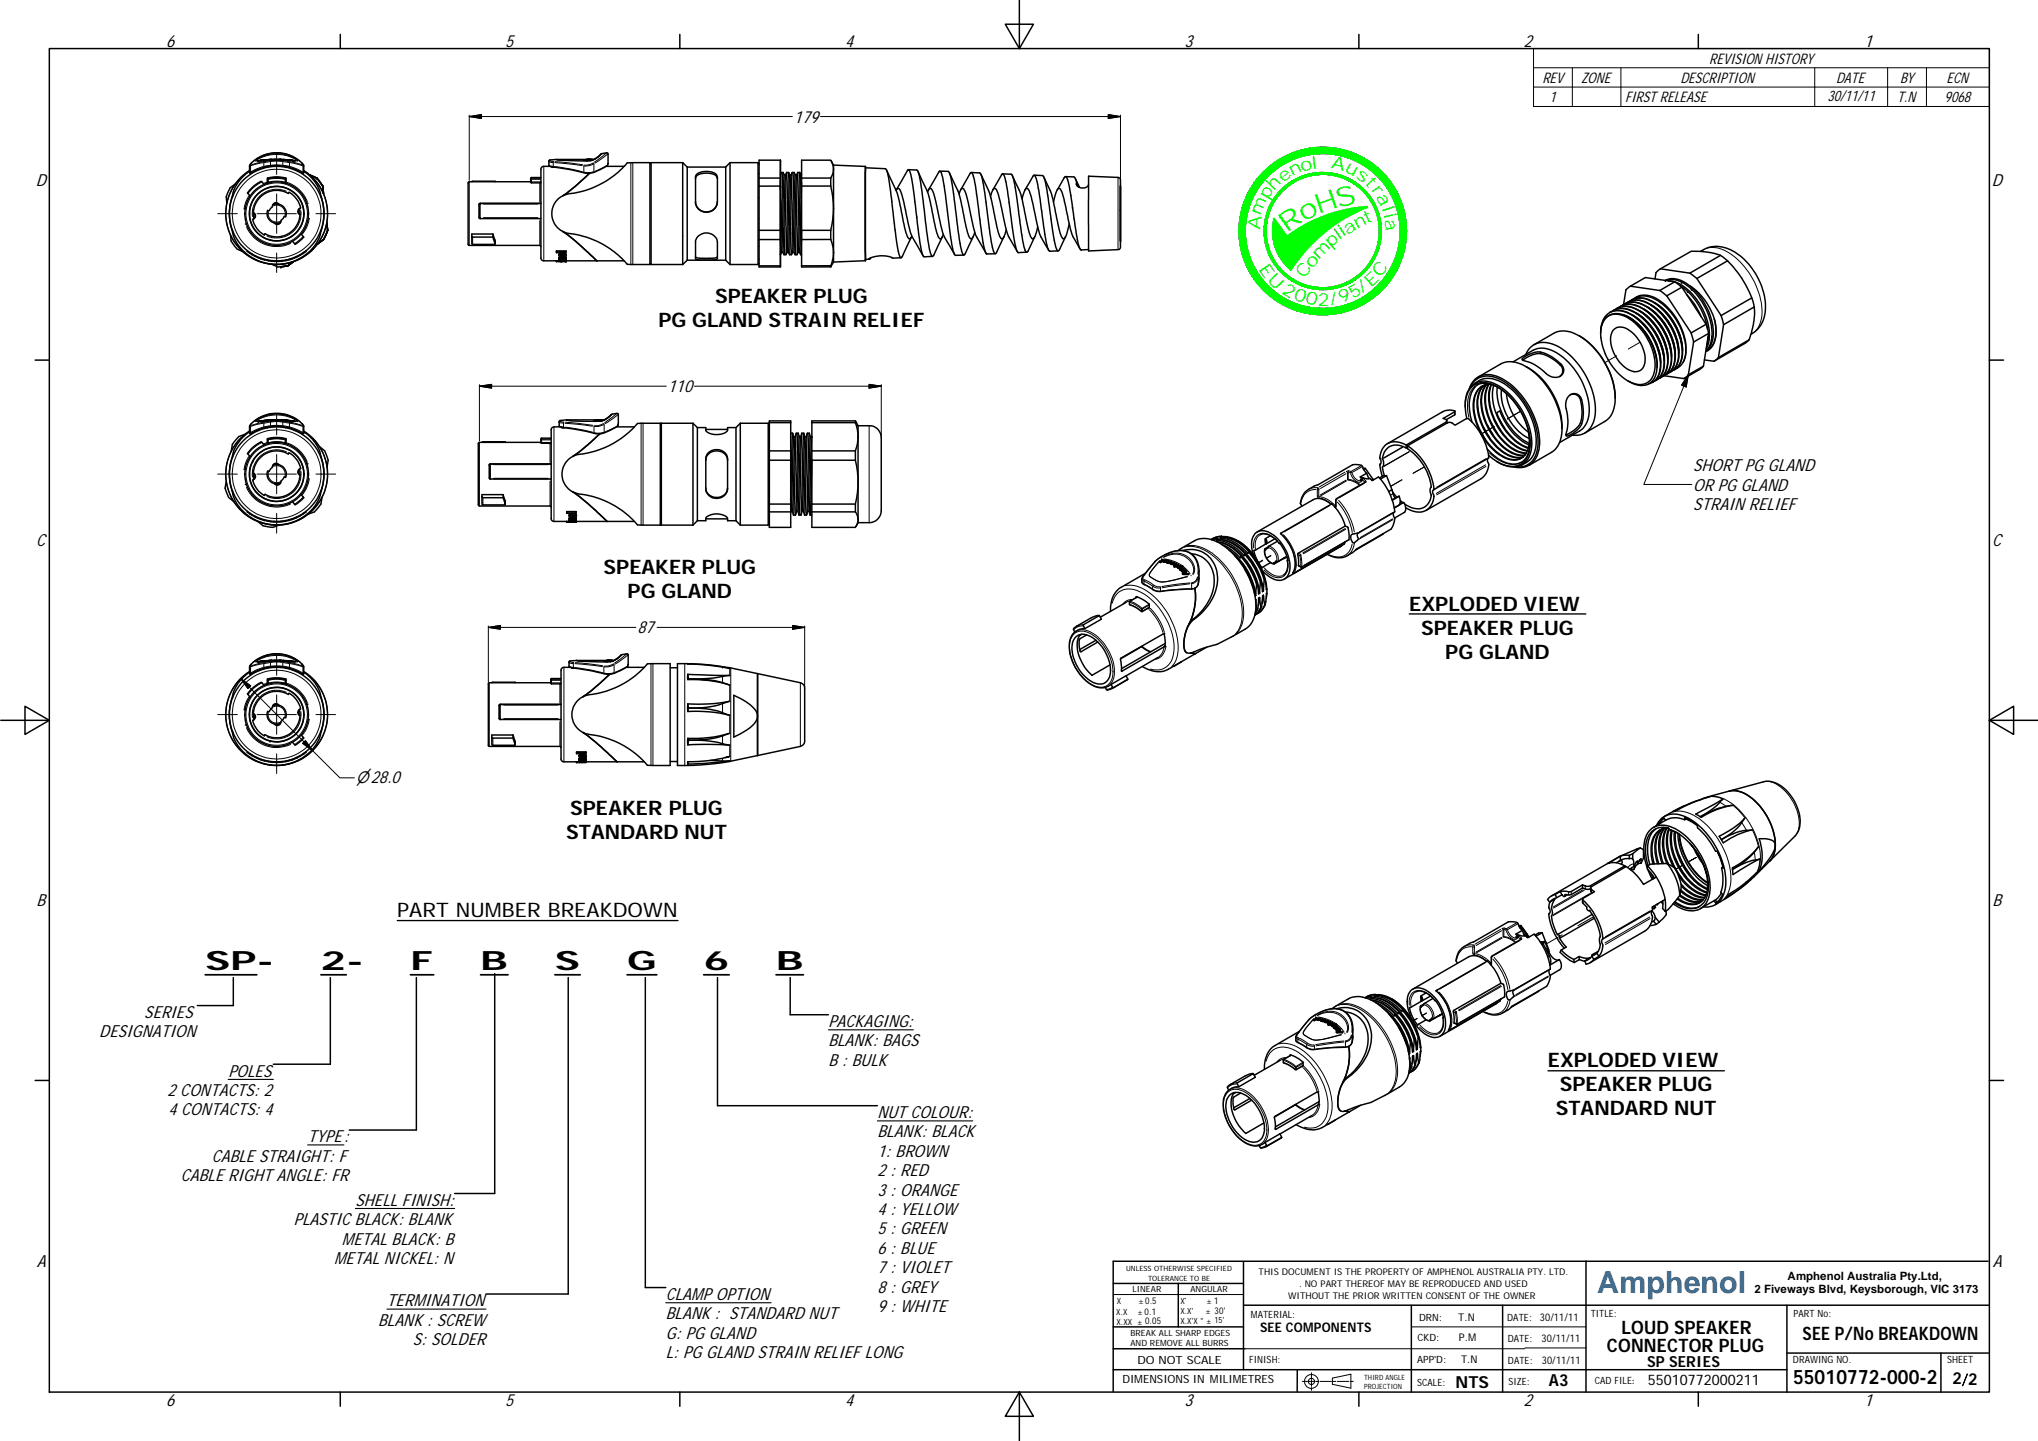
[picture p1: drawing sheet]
<svg xmlns="http://www.w3.org/2000/svg" width="420mm" height="297mm" viewBox="0 0 420 297" stroke-linecap="round" stroke-linejoin="round" font-family="sans-serif">
<defs><g id="words">
<text font-size="6.3" fill="#006ec7" x="329.3" y="266.6">Amphenol</text>
<g font-size="5.6" fill="#0f0">
<text x="268.9" y="45.8" transform="rotate(-31 268.9 45.8)">o</text>
<text x="271.9" y="44.2" transform="rotate(-19 271.9 44.2)">H</text>
<text x="275.9" y="42.8" transform="rotate(-14 275.9 42.8)">S</text>
<text x="265.3" y="48.1" transform="rotate(-35 265.3 48.1)">R</text>
</g>
<g font-size="5.5">
<text x="42.3" y="200">SP-</text>
<text x="66.2" y="200">2-</text>
<text x="84.6" y="200">F</text>
<text x="99.1" y="200">B</text>
<text x="114.4" y="200">S</text>
<text x="129.3" y="200">G</text>
<text x="145.1" y="200">6</text>
<text x="160" y="200">B</text>
</g>
<g font-size="4.1">
<text x="147.4" y="62.5">SPEAKER PLUG</text>
<text x="135.7" y="67.4">PG GLAND STRAIN RELIEF</text>
<text x="124.4" y="118.4">SPEAKER PLUG</text>
<text x="129.4" y="123.3">PG GLAND</text>
<text x="290.5" y="125.9">EXPLODED VIEW</text>
<text x="293" y="130.8">SPEAKER PLUG</text>
<text x="298" y="135.8">PG GLAND</text>
<text x="117.6" y="167.9">SPEAKER PLUG</text>
<text x="116.7" y="172.9">STANDARD NUT</text>
<text x="81.9" y="189.1">PART NUMBER BREAKDOWN</text>
<text x="319.1" y="220">EXPLODED VIEW</text>
<text x="321.6" y="225">SPEAKER PLUG</text>
<text x="320.7" y="229.9">STANDARD NUT</text>
<text x="369.7" y="285.3">55010772-000-2</text>
</g>
<g font-size="3.8">
<text x="334.3" y="275">LOUD SPEAKER</text>
<text x="331.3" y="278.7">CONNECTOR PLUG</text>
<text x="371.6" y="276.1">SEE P/No BREAKDOWN</text>
</g>
<g font-size="3.7" fill="#0f0">
<text x="268.4" y="35.5" transform="rotate(-17 268.4 35.5)">o</text>
<text x="270.5" y="34.8" transform="rotate(-7 270.5 34.8)">l</text>
<text x="274.3" y="34.7" transform="rotate(13 274.3 34.7)">A</text>
<text x="277.1" y="35.3" transform="rotate(29 277.1 35.3)">u</text>
<text x="261.4" y="41.2" transform="rotate(-60 261.4 41.2)">p</text>
<text x="262.6" y="39.3" transform="rotate(-47 262.6 39.3)">h</text>
<text x="264.6" y="37.7" transform="rotate(-39 264.6 37.7)">e</text>
<text x="266.4" y="36.3" transform="rotate(-26 266.4 36.3)">n</text>
<text x="279.4" y="36.5" transform="rotate(37 279.4 36.5)">s</text>
<text x="281.2" y="37.7" transform="rotate(49 281.2 37.7)">t</text>
<text x="282.6" y="39.1" transform="rotate(55 282.6 39.1)">r</text>
<text x="283.7" y="40.6" transform="rotate(62 283.7 40.6)">a</text>
<text x="259.8" y="47.5" transform="rotate(-84 259.8 47.5)">A</text>
<text x="259.9" y="44.5" transform="rotate(-68 259.9 44.5)">m</text>
<text x="279.8" y="47.2" transform="rotate(-28 279.8 47.2)">n</text>
<text x="281.7" y="46.1" transform="rotate(-24 281.7 46.1)">t</text>
<text x="284.8" y="42.8" transform="rotate(71 284.8 42.8)">l</text>
<text x="285.2" y="44" transform="rotate(78 285.2 44)">i</text>
<text x="271.9" y="53.6" transform="rotate(-45 271.9 53.6)">m</text>
<text x="274.4" y="51.1" transform="rotate(-41 274.4 51.1)">p</text>
<text x="276.1" y="49.7" transform="rotate(-34 276.1 49.7)">li</text>
<text x="277.8" y="48.4" transform="rotate(-31 277.8 48.4)">a</text>
<text x="259.4" y="55.4" transform="rotate(56 259.4 55.4)">E</text>
<text x="261.1" y="57.7" transform="rotate(47 261.1 57.7)">U</text>
<text x="268.9" y="57.6" transform="rotate(-54 268.9 57.6)">C</text>
<text x="270.6" y="55.4" transform="rotate(-51 270.6 55.4)">o</text>
<text x="282.7" y="59.3" transform="rotate(-43 282.7 59.3)">E</text>
<text x="284.6" y="57.3" transform="rotate(-50 284.6 57.3)">C</text>
<text x="264.1" y="60.3" transform="rotate(31 264.1 60.3)">2</text>
<text x="266.5" y="61.7" transform="rotate(21 266.5 61.7)">0</text>
<text x="269" y="62.5" transform="rotate(13 269 62.5)">0</text>
<text x="271.7" y="63" transform="rotate(-1 271.7 63)">2</text>
<text x="274.5" y="62.9" transform="rotate(-4 274.5 62.9)">/</text>
<text x="276.3" y="62.5" transform="rotate(-16 276.3 62.5)">9</text>
<text x="278.8" y="61.7" transform="rotate(-28 278.8 61.7)">5</text>
<text x="281" y="60.5" transform="rotate(-27 281 60.5)">/</text>
</g>
<g font-size="3.6">
<text x="34.3" y="9.6">6</text>
<text x="104.1" y="9.6">5</text>
<text x="174.3" y="9.6">4</text>
<text x="244.2" y="9.6">3</text>
<text x="314.1" y="9.6">2</text>
<text x="384.3" y="9.6">1</text>
<text x="163.7" y="25.3">179</text>
<text x="7.4" y="38.4">D</text>
<text x="410.6" y="38.4">D</text>
<text x="137.7" y="80.9">110</text>
<text x="349.1" y="97.2">SHORT PG GLAND</text>
<text x="349.1" y="101.1">OR PG GLAND</text>
<text x="349.1" y="105.2">STRAIN RELIEF</text>
<text x="7.4" y="112.6">C</text>
<text x="410.7" y="112.6">C</text>
<text x="131.4" y="130.6">87</text>
<text x="7.5" y="186.8">B</text>
<text x="410.7" y="186.8">B</text>
<text x="29.7" y="209.8">SERIES</text>
<text x="20.5" y="213.8">DESIGNATION</text>
<text x="170.8" y="215.7">BLANK: BAGS</text>
<text x="170.8" y="211.7">PACKAGING:</text>
<text x="47.1" y="221.9">POLES</text>
<text x="170.8" y="219.7">B : BULK</text>
<text x="34.5" y="225.9">2 CONTACTS: 2</text>
<text x="34.7" y="229.9">4 CONTACTS: 4</text>
<text x="180.9" y="230.5">NUT COLOUR:</text>
<text x="43.7" y="239.4">CABLE STRAIGHT: F</text>
<text x="63.5" y="235.4">TYPE:</text>
<text x="180.9" y="234.5">BLANK: BLACK</text>
<text x="180.9" y="238.5">1: BROWN</text>
<text x="37.3" y="243.4">CABLE RIGHT ANGLE: FR</text>
<text x="180.9" y="242.5">2 : RED</text>
<text x="73.3" y="248.6">SHELL FINISH:</text>
<text x="180.9" y="246.5">3 : ORANGE</text>
<text x="180.9" y="250.5">4 : YELLOW</text>
<text x="60.6" y="252.5">PLASTIC BLACK: BLANK</text>
<text x="70.5" y="256.6">METAL BLACK: B</text>
<text x="180.9" y="254.5">5 : GREEN</text>
<text x="7.6" y="261.1">A</text>
<text x="68.9" y="260.5">METAL NICKEL: N</text>
<text x="180.9" y="258.5">6 : BLUE</text>
<text x="180.9" y="262.5">7 : VIOLET</text>
<text x="410.9" y="261.1">A</text>
<text x="79.8" y="269.3">TERMINATION</text>
<text x="137.3" y="268">CLAMP OPTION</text>
<text x="180.9" y="266.5">8 : GREY</text>
<text x="78" y="273.3">BLANK : SCREW</text>
<text x="137.3" y="272">BLANK : STANDARD NUT</text>
<text x="137.3" y="275.9">G: PG GLAND</text>
<text x="180.9" y="270.5">9 : WHITE</text>
<text x="85.1" y="277.3">S: SOLDER</text>
<text x="137.3" y="280">L: PG GLAND STRAIN RELIEF LONG</text>
<text x="34.3" y="289.9">6</text>
<text x="104.1" y="289.9">5</text>
<text x="174.3" y="289.9">4</text>
<text x="244.2" y="289.9">3</text>
<text x="314.1" y="289.9">2</text>
<text x="384.3" y="289.9">1</text>
</g>
<text font-size="3.6" fill="#0f0" x="285.5" y="45.4" transform="rotate(82 285.5 45.4)">a</text>
<g font-size="3.4">
<text x="73.4" y="161.5">⌀28.0</text>
<text x="300.1" y="286">NTS</text>
<text x="319.3" y="285.7">A3</text>
<text x="402.6" y="285.4">2/2</text>
</g>
<text font-size="3.2" x="339.6" y="281.7">SP SERIES</text>
<g font-size="3.1">
<text x="318" y="17.1">REV</text>
<text x="326" y="17.1">ZONE</text>
<text x="346.4" y="17.1">DESCRIPTION</text>
<text x="352.4" y="13.1">REVISION HISTORY</text>
<text x="378.5" y="17.1">DATE</text>
<text x="391.7" y="17.1">BY</text>
<text x="401.3" y="17.1">ECN</text>
<text x="319.5" y="21.1">1</text>
<text x="335" y="21.1">FIRST RELEASE</text>
<text x="376.8" y="20.9">30/11/11</text>
<text x="391.1" y="21.1">T.N</text>
<text x="400.9" y="21.1">9068</text>
</g>
<text font-size="3" x="339.7" y="285.6">55010772000211</text>
<text font-size="2.7" x="259.8" y="274.5">SEE COMPONENTS</text>
<g font-size="2.4">
<text x="368.5" y="263.8">Amphenol Australia Pty.Ltd,</text>
<text x="361.7" y="266.5">2 Fiveways Blvd, Keysborough, VIC 3173</text>
</g>
<g font-size="2.3">
<text x="234.5" y="281.1">DO NOT SCALE</text>
<text x="231.4" y="285.1">DIMENSIONS IN MILIMETRES</text>
</g>
<g font-size="2.2">
<text x="300.6" y="272.3">T.N</text>
<text x="317.5" y="272.2">30/11/11</text>
<text x="300.8" y="276.4">P.M</text>
<text x="301.2" y="281">T.N</text>
<text x="317.8" y="276.6">30/11/11</text>
<text x="317.9" y="281.2">30/11/11</text>
</g>
<g font-size="2.1">
<text x="257.9" y="271.6">MATERIAL:</text>
<text x="292.6" y="272.2">DRN:</text>
<text x="310.7" y="272.3">DATE:</text>
<text x="327.9" y="271.4">TITLE:</text>
<text x="369.7" y="271.5">PART No:</text>
<text x="257.5" y="281">FINISH:</text>
<text x="292.2" y="280.9">APP'D:</text>
<text x="292.2" y="276.5">CKD:</text>
<text x="310.8" y="276.6">DATE:</text>
<text x="310.9" y="281.1">DATE:</text>
<text x="369.6" y="280.9">DRAWING NO.</text>
<text x="401.4" y="281">SHEET</text>
<text x="292.2" y="285.6">SCALE:</text>
<text x="311" y="285.5">SIZE:</text>
<text x="328.8" y="285.3">CAD FILE:</text>
</g>
<g font-size="1.9">
<text x="259.4" y="262.8">THIS DOCUMENT IS THE PROPERTY OF AMPHENOL AUSTRALIA PTY. LTD.</text>
<text x="265.6" y="267.8">WITHOUT THE PRIOR WRITTEN CONSENT OF THE OWNER</text>
<text x="267.8" y="265.3">. NO PART THEREOF MAY BE REPRODUCED AND USED</text>
</g>
<g font-size="1.8">
<text x="230.2" y="268.8">X</text>
<text x="233.5" y="266.4">LINEAR</text>
<text x="234.7" y="268.8">±0.5</text>
<text x="243.3" y="268.8">X°</text>
<text x="245.4" y="266.4">ANGULAR</text>
<text x="248.7" y="268.8">± 1</text>
<text x="230.1" y="271">X.X</text>
<text x="230.2" y="273.2">X.XX ± 0.05</text>
<text x="233" y="275.5">BREAK ALL SHARP EDGES</text>
<text x="234.5" y="271">± 0.1</text>
<text x="243.3" y="270.8">X.X'</text>
<text x="243.3" y="272.8">X.X'X &quot; ± 15'</text>
<text x="248.5" y="270.8">± 30'</text>
<text x="233" y="277.5">AND REMOVE ALL BURRS</text>
</g>
<g font-size="1.5">
<text x="232.1" y="262.1">UNLESS OTHERWISE SPECIFIED</text>
<text x="236.7" y="264.1">TOLERANCE TO BE</text>
<text x="281.2" y="284.4">THIRD ANGLE</text>
<text x="281.2" y="286.4">PROJECTION</text>
</g>
</g></defs>
<g fill="none" stroke="#000" stroke-width=".3">
<path d="M10.2 10h399.9v277h-399.9zM70.2 7.1v2.9M140.2 7.1v2.9M207.3 5h5.8l-2.9 5zM210.2 0v10M280.2 7.1v2.9M350.1 7.1v2.9M48.5 38l-1 .7a4.2 4.2 0 0 0-.7 3.1M51.4 35.2a10.5 10.5 0 0 0-2.3 15.7 10.5 10.5 0 0 0 15.9 0 10.5 10.5 0 0 0-2.4-15.7M51.8 33.6a7.3 7.3 0 0 1 10.8 .6v1.4l-.1 .1a10.3 10.3 0 0 0-11 0l-.1-1.5zM53.1 33.1h.6zM53.3 33.1h.1"/>
<path d="M53.6 33.1l.8-.1zM53.8 33h.4zM54.5 38l-.6-.6a5.7 5.7 0 0 0-2.8 2.5l.5 .5M55.1 37.5l.3 .2M55.1 34.3v.2M55.1 37a5.1 5.1 0 0 1 3.8 0M55.2 32.9l-.7 .1M55.4 32.9l-.8 .1M55.7 32.9h.3M55.7 32.9h.2M55.7 32.9h-.3M55.7 32.9h.1"/>
<path d="M55.8 32.9h.4h-.3M55.8 32.9h-.4M55.8 32.9h.2M55.9 32.9h.1M55.9 32.9h-.5M56 32.9h-.6M56.4 32.9h.5zM56.9 32.9h.3M57.3 32.9h.6zM57.5 32.9h.4zM57.9 32.9h.2M58.2 32.9h.1"/>
<path d="M58.2 32.9h.3M58.3 32.9h.3M58.4 38.6h.1M58.5 32.9h.1M58.5 32.9h.4M58.6 32.9h.7M58.9 36.7v.9l-.2 .1M58.9 34.3v.2M58.9 37.7v-1l-1.9-.3-1.9 .3v1M58.9 32.9h.3M59 32.9h.1zM59 32.9h.1"/>
<path d="M59.2 32.9h.1M59.3 32.9v.1M59.3 32.9l.3 .1-.4-.1M59.9 33h-.2h.3M59.9 33l.9 .1-.8-.1M60 33h.3M60 33h.1M60.3 33v.1M62.6 35.3a8.5 8.5 0 0 1 3.8 6 12.5 12.5 0 0 1-1.6 9.5 9.7 9.7 0 0 1-16.8-2.5v-.2a12.2 12.2 0 0 1 1.1-10.5l1-1.2 1.3-1.1M63.9 36.1l1.4 .6M63.9 36.1a4.2 4.2 0 0 1 2.6 2.3M65.3 36.7h.1"/>
<path d="M65.3 36.7l1.2 1.7M66.5 38.4l.2 1.5M66.5 38.4l.2 1.6zM66.5 38.4h.1M97.3 37.5l.1-.1h4.7v.1M109.4 37.5h-12.8l-.1 12.4a.48 .48 0 0 0 .2 .7h14.6l.2 .2M109.4 37.5l.2 .2h1.8M111.5 37.5l-.2 .2M111.5 36.6h-2l-.1 .9M113.3 34.3h-1.2a1.02 1.02 0 0 0-.6 1.3v17.1a.84 .84 0 0 0 .6 1.1h3.1M113.8 34.4l.5 .1M120.3 33h1.2l-.5 .1"/>
<path d="M120.3 33h.1M120.3 33l1 .1h-.3M120.5 33v.1M120.8 32.9v.1M120.8 32.9h.1M120.9 33v.1M120.9 32.9v.1M121 33h-.1M121 33h-.5h.4M121 32.9h.7M121 32.9h.3M121 32.9h.1"/>
<path d="M121 32.9h-.2M121 32.9h.9h-.1M121 32.9v.2M121.1 32.9h.2M121.1 32.9h.1M121.1 32.9h-.1M121.2 32.9h.5zM121.5 35.7a42 42 0 0 1-5.5 4.7M121.6 32.9h-.8M121.7 32.9h.1M121.8 32.9h.1M122.2 32.9h-.1"/>
<path d="M123.9 31.8l1.2-.3 .2 .1v2.5M123.9 31.7l-1 .9-.8 .4M123.9 31.8l-1.4 1.1h-7.8l-1.5 .2v1l.1 .2 5.6 1a5.6 5.6 0 0 0 3.3 .3l2.2-1 .9-.6M125 34.3h3.7M134.2 33.5h6.5M134.2 33.5l-.2 .3M134.2 33.5v21M140.7 33.5v21M140.7 33.5l1 .9M141.7 34.4v19.2M141.7 34.4h7.9M143.6 35.9a3.6 3.6 0 0 1 4.1 .1l.2 .5v3.2a4.6 4.6 0 0 1-.4 3.1 2.26 2.26 0 0 1-2.5 .9 2.26 2.26 0 0 1-1.6-2.1v-5.2z"/>
<path d="M147.9 36.8v-.1a1.82 1.82 0 0 0-2-1 2.31 2.31 0 0 0-2.5 1v.1M149.6 34.4v19.2M150.5 33.5v21M150.5 33.5h5.8M150.5 33.5l-.9 .9M156.3 33.5v21M156.3 33.5l.2 .3M156.5 34v4.4M156.5 38.4v6.6M156.5 36.7h4.4M160.9 36.7v1.7M160.9 39v13.5"/>
<path d="M160.9 38.4v9.1M160.9 38.4h-4.4M160.9 33v2.9M160.9 33h-4.4v.9M160.9 33v3.7M161 35.6h.4M161 35.6l-.1 .3v3.1M161 35.6l-.1 3.4M161.4 35.6l-.5 16.9M161.4 35.6l.3 .4M161.7 36l-.6 16M161.7 36h.3"/>
<path d="M162.2 35.6l-.6 16.9M162.2 35.6h.4M162.2 35.6l-.3 .5-.1 1.2-.4 14.7M162.8 36l-.2-.4-.6 16.9M162.8 36h.3M162.8 36l-.5 16M163.3 35.6h.4M163.3 35.6l-.5 16.9M163.3 35.6l-.2 .5-.1 1.2-.5 14.7M164 36l-.3-.4-.5 16.9M164 36h.2M164 36l-.6 16"/>
<path d="M164.5 35.6l-.3 .5-.1 1.2-.4 14.7M164.5 35.6l-.6 16.9M164.5 35.6h.4M164.9 35.6l-.6 16.9M164.9 35.6l.2 .4M165.1 36l-.5 16M165.1 36h.2M165.3 36.7v1.7M165.3 37.6l-.5 14.4M165.3 36.7h6M165.3 38.4v9.1M165.3 38.4h6"/>
<path d="M171.3 36.7a3.3 3.3 0 0 0 0-3.7h-6v3.7M171.3 36.7v1.7M171.3 38.4a18.5 18.5 0 0 1 0 9.1M171.3 33.1l.5 .9M171.8 34v18.1M171.8 34l6.6 .3M178.4 34.3v19.4zM178.4 34.6l4.1 .2a7 7 0 0 1 .9 3.4l.9 7.4a35.5 35.5 0 0 0 1.2 7.3l.3 .2 .2-.2 1.9-4.1M182.8 35.1l2.2 4.8 .9 4.1a16.6 16.6 0 0 0 1.4 5.1 .43 .43 0 0 0 .5 0 .43 .43 0 0 0 .2-.4M184.8 39.2a.44 .44 0 0 1 .4-.4 .44 .44 0 0 1 .4 .5l1 3.5a31.1 31.1 0 0 0 1.5 6.1l2.2 3.8M187.3 35l1.7 .1a2.93 2.93 0 0 1 .7 2.1l.9 6.3a40.6 40.6 0 0 0 1.5 9.2 .25 .25 0 0 0 .3 .1 .25 .25 0 0 0 .1-.2l1.8-3.8M187.3 35a5.3 5.3 0 0 1 .8 2.8l.9 6.7a41.6 41.6 0 0 0 1.3 8.1l.2 .3h1.7"/>
<path d="M187.3 35l-2.5 4.1M189.2 35.3l1 2a23.2 23.2 0 0 1 2.3 7.9l.8 3.1a.78 .78 0 0 0 .7 .9l.5-.9M191.2 39.6l.3-.5a.41 .41 0 0 1 .5-.2 .41 .41 0 0 1 .2 .4l.7 2.2 1.4 6.5 .4 .9 2.1 3.6M191.4 39.1l2.3-3.8a3.6 3.6 0 0 1 .9 2.5l.7 5.7a43.8 43.8 0 0 0 1.5 9l.2 .1h1.7M193.8 35.3h1.7M195.5 35.3l.2 .2a31.6 31.6 0 0 1 1.3 7.7l.1 .7a41.2 41.2 0 0 0 1.4 8.5l.2 .2 .3-.3 1.6-3.5M195.7 35.6l.9 1.9a23.6 23.6 0 0 1 2.2 7.7l.7 2.8a1.2 1.2 0 0 0 .8 1.2l.3-.4 .3-.9M197.7 40l.2-.4a.66 .66 0 0 1 .7-.7 20.1 20.1 0 0 1 1.7 6.3l.9 3.3 2.1 3.7M198.1 39.1l2-3.5a.56 .56 0 0 1 .6 .7l.4 2 .7 5a46.5 46.5 0 0 0 1.5 8.9l.1 .1M200.2 35.6h1.8a2.79 2.79 0 0 1 .7 2.1l1 7.3a26.6 26.6 0 0 0 1.3 7.2 .26 .26 0 0 0 .3 .1 .26 .26 0 0 0 .2-.3l1.5-3.2M202.2 35.9l1.9 4 .8 4.1a18.4 18.4 0 0 0 1.5 5.1 .51 .51 0 0 0 .5 0 .51 .51 0 0 0 .2-.5l.4-1.3M206.7 35.8a3.8 3.8 0 0 1 .8 2.5l.9 6a28.9 28.9 0 0 0 1.4 7.7l.1 .1 1.8-.1"/>
<path d="M206.7 35.8l-.2 .1-1.8 3.2M206.7 35.8l1.8 .1a2.23 2.23 0 0 1 .6 1.9l.9 6.3a41.6 41.6 0 0 0 1.4 7.7l.3 .2 .2-.2 1.4-3M208.7 36.2l1.7 3.7 .9 4a18.3 18.3 0 0 0 1.4 5.2 .42 .42 0 0 0 .5 0 .42 .42 0 0 0 .2-.4l.5-1.9M211.3 39.1l1.9-3a3.1 3.1 0 0 1 .8 2.3l.7 5.1a32.8 32.8 0 0 0 1.6 8.2l.1 .1 1.8-.1M213.2 36.1l1.9 .2a26.4 26.4 0 0 1 1.3 7l.1 .6a35.8 35.8 0 0 0 1.4 7.7l.3 .1 .2-.1 1.3-2.8M215.2 36.5l1.6 3.4 .8 4a18.3 18.3 0 0 0 1.5 5.2 .42 .42 0 0 0 .6-.4l.7-2.6M218 39.1l1.4-2.5a.34 .34 0 0 1 .5-.2 .34 .34 0 0 1 .1 .5l.5 2 .8 5a32.7 32.7 0 0 0 1.4 7.5l.2 .1 1.5-.1M219.7 36.4l1.8 .1 .5 1.2M221.7 36.8l.9 1.8M222 37.7l.5 .9M222 37.7a.86 .86 0 0 0 .9 1 1.25 1.25 0 0 0 1.5-.6M224.4 36.3l6.1 .3a.96 .96 0 0 1 .5 1.3v12.1a1.2 1.2 0 0 1-.4 1.5l-6.2 .2z"/>
<path d="M231 38.3v11.4zM47.5 48.5l.2 1.2 .7 1.1 .5 .6 1.1 .5M47.9 47.5l.1 .2M48 40.4l-.1 .2M50.6 43l-.3 .1M50.8 46.1l-.2 .1M51 51.7v.1l.5 .4M51.5 52.2l.4 .3M51.6 52.1l-.1 .1M51.9 52.5l.6 .2M52 52.4l-.1 .1M52.1 41.3h.1"/>
<path d="M52.2 43.9l.3 .3 .1 .3-.3 .5M52.2 43.8a.72 .72 0 0 1 .2 1.3M52.7 52.7l-.1 .2 .5 .1M53.1 53l.7 .3M53.1 52.9v.1M53.6 40.7a4.7 4.7 0 0 1 5.8-.8l.2-.2a4.6 4.6 0 0 1 2.3 3.2h-.1a4.8 4.8 0 0 1-1.9 5 4.8 4.8 0 0 1-5.3 .3l-.1 .3a4.6 4.6 0 0 1-2.3-3.3l.1-.1a5 5 0 0 1 1.3-4.4zM53.8 53.3l.7 .3M53.8 53.2v.1M54.6 53.5l-.1 .1M54.7 53.5l-.2 .1M55 53.6l.4 .2M55.4 53.8l.8 .1 .2-.1"/>
<path d="M55.4 53.6v.2M55.7 49.5h.1M56.2 42.2a1.94 1.94 0 0 1 2.2 .4 1.94 1.94 0 0 1 .4 2.1l-.2-.1-.7 .8v.3a1.24 1.24 0 0 1-1.7 .1 1.96 1.96 0 0 1-1-2.5l.3 .2 .7-.8zM56.6 53.8v.1h.4M57 53.8v.1M57.3 42.1l-.6-.2-.3 .3M57.5 42.1a.74 .74 0 0 0-1.3 .1M57.7 45.9l-.5 .2-.5-.1M57.8 45.8a.76 .76 0 0 1-1.3 .2M57.9 53.7v.2h-.9M59.3 54.8h.1M59.3 54.8l-1.4 .2"/>
<path d="M59.5 53.5l.1 .1-.5 .1-.8 .1-.1-.1M60.2 53.3v.1M60.2 53.4l-.4 .1-.1-.1M60.5 54l-1.2 .8-1.3 .2h-.7l-1.3-.5M60.5 54l-1.2 .8M61 53l.1 .1-.9 .3M61.7 43a.75 .75 0 0 0 .1 1.3M61.8 43.1l-.3 .6 .3 .5M61.9 46.8h.1M62.1 48.2l.5 .7-1.3 1.2-.5 .3-.5-.7M62.5 52.2v.1l-.7 .4-.6 .3v-.1M63 51.7l.1 .1-.4 .3-.1-.1"/>
<path d="M63.5 41.9h-.2M63.8 45l-.3 .1M66.1 40.4l.1 .2M66.2 47.5l-.1 .2M66.7 49.4l-1.2 .9M66.7 49.4h.1M67.4 45.9l.2 1.6zM67.4 45.9l.2 1.6M67.4 46l.2 1.5M67.6 47.5l-.9 1.9M98.8 42.1v2.8l.2 .2 12.5-.1M99 42l-.2 .2"/>
<path d="M101.6 48.2h-4.3v.5M101.6 48.9h-4.2l-.1-.2v1.6l4.8 .1v-.2M101.6 48.2l.5 1.3v.7l-.5-1.3zM111.5 41.9h-12.5l-.2 .2M111.5 42h-12.4l-.3 .1 .1 2.9M114.7 53.8v.1h2v-.1h12M114.7 51.8h2M114.7 51.7h2v.4h-2zM115.1 41a5.5 5.5 0 0 1 3.5-1.2 18.7 18.7 0 0 0 10.7-6.2l4.7-.1v21h-4.7a18.9 18.9 0 0 0-12.6-6.5 4.1 4.1 0 0 1-1.6-7zM115.2 52.6a.96 .96 0 0 1 1.5-.3v.3M115.2 52.6a.99 .99 0 0 0 1.5 0M115.2 53.8h.1"/>
<path d="M115.2 53.8v.1M115.2 53.9h.2M115.2 53.2l.2 .2h-.2M115.2 53.3v.2l1.5 .1M115.3 53.5l-.1 .2M115.5 53.7h.3v.1zM115.5 52.6h.1M115.6 52.6v.1M115.6 52.5h.3a.3 .3 0 0 1 .3-.1 .3 .3 0 0 1 .2 .3h-.8zM115.6 53.2l.1 .1M115.7 53.9h.3M115.7 53.4h1"/>
<path d="M115.7 53.3h1M115.7 53.3v.1M115.7 53h-.5v.2M116 47.7l2.6 2 4.5 4.1M116 53.6l-.8 .1M116 53.6v.2l.3-.1M116 53.5v.1M116.2 53h.5v.7M116.2 53.5l.1 .2M116.2 53.6h.4M116.3 53.6h.1M116.3 53.6v.1"/>
<path d="M116.3 53.6l-.3 .1M116.4 52.6h-.8M116.6 53.6h.1M116.6 53.5v.1M116.7 53.6v.1M116.7 53.2l-1.1 .1 .1 .1M116.7 53.8h.1M116.7 53.8l-1.5 .1M116.7 53.1h-1.2l-.3 .1M116.7 53.7l-.3 .1-1.2-.1M116.7 52.6a.95 .95 0 0 0-1.5 0M134 54.3l.2 .2"/>
<path d="M134.2 54.5h6.5M141.7 53.6h7.9M141.7 53.6l-1 .9M143.4 41.6a2.26 2.26 0 0 0 2.2 2.1 2.26 2.26 0 0 0 2.3-2.1M143.4 52.9v.1a10.1 10.1 0 0 0 3.8 .2l.5-.1 .2-.2M143.9 48.7a2.37 2.37 0 0 1 2.8-.4 2.37 2.37 0 0 1 1.2 2.6v1.9a.71 .71 0 0 1-.3 .7 .71 .71 0 0 1-.7 .1h-1a4.4 4.4 0 0 1-2.5-.3v-1.5a4.8 4.8 0 0 1 .2-2.8zM149.6 53.6l.9 .9M150.5 54.5h5.8M156.5 49.4v5.6h4.4v-2.5M156.5 47.5v1.9M156.5 54.8h4.4M156.5 54.3l-.2 .2"/>
<path d="M156.5 45.1v2.4M156.5 47.5h4.4M156.5 49.4h4.4M160.9 49.4v5.4M160.9 47.5v1.9M160.9 54.8v.2M160.9 52.5h.1M161.1 52l-.2 .5M161.1 52h.3M161.4 52l.2 .5M161.6 52.5h.4M162.3 52l-.3 .5"/>
<path d="M162.3 52h.2M162.5 52l.3 .5M162.8 52.5h.4M163.4 52l-.2 .5M163.4 52h.3M163.7 52l.2 .5M163.9 52.5h.4M164.6 52l-.3 .5M164.6 52h.2M164.8 52l.3 .5M165.1 52.5h.2M165.1 52.5h.1"/>
<path d="M165.3 47.6l-.2 4.9M165.3 54.8v.2h6M165.3 47.5v1.9M165.3 47.5h6M165.3 49.4v5.4M171.3 54.8h-6M171.3 54.8v.2M171.3 49.4l.5 1.7v1M171.3 47.5v1.9M171.3 49.4h-6M171.8 52.1v1.9M171.8 52.1v1l-.5 1.7"/>
<path d="M171.8 54l-.5 1M178.4 53.7l-6.6 .3M179.3 53.3l-.1 .1M179.3 53.4l-.9 .1M179.5 53.1l-.3 .3M185.8 53.1l-1.8 .1a5.4 5.4 0 0 0-4.8 .2M203.4 52.3h.1M204.2 40.5l.1-.3a1.48 1.48 0 0 1 .8-1.4 5.7 5.7 0 0 1 1.2 3.1l.2 .9a28.9 28.9 0 0 0 1.5 6.1l1.7 2.9M205.2 52.3h-1.8M210.7 41a3.4 3.4 0 0 1 1-2.2 1.35 1.35 0 0 1 .7 1.2l1.9 8.2 1.9 3.4M217.2 41.6a4.5 4.5 0 0 1 1.1-2.8 2.44 2.44 0 0 1 1 1.9l1.7 7.6 1.6 3M336.1 59l6.1 .9"/>
<path d="M336.1 59l-.9 .8-.5 3M342.2 59.9l1.4 1.1M342.3 55.4l-.9 .8-.2 1.3M342.3 55.4l6.1 .9M343.3 57.8a4.6 4.6 0 0 1 5 1.1 12.8 12.8 0 0 1 4.8 11 4.3 4.3 0 0 1-1.4 2.6 4.4 4.4 0 0 0 2.1-4.5l-.4-2.2M343.4 57.8a5.2 5.2 0 0 1 5.2 1.7 12.8 12.8 0 0 1 4.3 10.3 4.3 4.3 0 0 1-1.2 2.6M343.9 57.9l1.3 .2M345.3 58.1l-3.1 1.8M345.3 58.1l1.4 1.1M345.3 58.1l-6.1-.9-3.1 1.8M345.4 58.1a11.8 11.8 0 0 1 6.4 7.4 8.2 8.2 0 0 1 0 6.4M346.4 58.9a13.3 13.3 0 0 1 5.6 9"/>
<path d="M346.7 59.2l5 7.6M346.7 59.2l-3.1 1.8M348.4 58.9a12.5 12.5 0 0 1 5 6.9M348.4 56.3l1.4 1.1M349.8 57.4l6.4-3.6a21.6 21.6 0 0 1 5 7.6l-6.4 3.6M349.8 57.4l5 7.6M350.6 51.8a6.7 6.7 0 0 1 8.2 1 13.8 13.8 0 0 1 5 12 5.5 5.5 0 0 1-2.8 4.1M354.7 52.6l-6.3 3.7M356.2 53.8a7.5 7.5 0 0 0-4.8-1.9l-2.7-.1-6.4 3.6M7.2 74.2h3M303.1 79.9a4.1 4.1 0 0 1 5.8-1.9 15.6 15.6 0 0 1 8.1 14.1 4.1 4.1 0 0 1-4.5 4.1M304 79.1a4.9 4.9 0 0 1 6.2 0 15.1 15.1 0 0 1 6.5 12.6 4.5 4.5 0 0 1-3 4.2"/>
<path d="M304.5 79.4a4.8 4.8 0 0 1 5 .9 14.5 14.5 0 0 1 5.9 11.7l-.4 1.5a3.3 3.3 0 0 1-1.4 1.8M304.7 79.3a5.8 5.8 0 0 0-1.6 5.9l.4 1.8M304.7 77.7l4.6-2.6a5.3 5.3 0 0 1 5.6 .6 16 16 0 0 1 7.1 13.6 5 5 0 0 1-2.1 3.9l-4.7 2.7M305.6 79.5a5.1 5.1 0 0 0-1.7 5.4 12.8 12.8 0 0 0 6.8 9.6l.3 .1a3.4 3.4 0 0 0 2.7-.2M306 79.4a5.6 5.6 0 0 0-1.3 5.7 12.4 12.4 0 0 0 6.9 9l1 .3 1.4-.2M306.1 79.4a5.8 5.8 0 0 0-1.2 5.6 12.5 12.5 0 0 0 6.5 9l1.6 .3 1.1-.2M306.4 79.2a7 7 0 0 0-.6 6.7 12.1 12.1 0 0 0 6.7 7.8l1 .2h.9M306.5 79.2a6.5 6.5 0 0 0-.7 5.9 12.7 12.7 0 0 0 6.3 8.4l1.4 .3h.9M306.9 79.2a8.4 8.4 0 0 0 .2 7.6 11 11 0 0 0 6.7 6.6l.8 .1M307 79.2a8.5 8.5 0 0 0 .3 7.5 11 11 0 0 0 6.5 6.6l.9 .1M307.2 79.2a3.6 3.6 0 0 0-3.5 3.9 13 13 0 0 0 6.5 11.3 3.3 3.3 0 0 0 5.1-3l-.2-2.6M307.4 79.2a9 9 0 0 0 .6 7.3 11.1 11.1 0 0 0 6.5 6.4l.4 .1"/>
<path d="M307.5 79.3a10.4 10.4 0 0 0 1.5 8.8 9.7 9.7 0 0 0 5.9 4.8M307.9 79.4a12.1 12.1 0 0 0 3.7 10.8 8.4 8.4 0 0 0 3.5 2.2M308.7 79.8a12.7 12.7 0 0 0 6.6 11.6M311.9 74.6l4.1-2.4a5.5 5.5 0 0 1 5.9 1.2 14.6 14.6 0 0 1 5.7 12.2 4.4 4.4 0 0 1-1.9 3.2l-4.2 2.4M313.8 74a5.7 5.7 0 0 1 3.8-1.4 8.3 8.3 0 0 1 4.7 3.1 1.65 1.65 0 0 1-.5 1.8 1.65 1.65 0 0 1-1.9 .2l-.7-.4a11.3 11.3 0 0 0-5.4-3.2zM314 74.3a4.6 4.6 0 0 1 6.1-.3 3.7 3.7 0 0 1 2.1 2.1 1.49 1.49 0 0 1-.7 1.5M314.6 73.1a4 4 0 0 1 5.2-2.3 14.6 14.6 0 0 1 8.1 8.8 10.3 10.3 0 0 1 .3 8.2 3.7 3.7 0 0 1-4 1.9M314.6 75.6a14.9 14.9 0 0 1 7.4 12.8M316.3 71.1l4-2.4a5.8 5.8 0 0 1 6.1 1.1 16.3 16.3 0 0 1 6.6 13.2 4.9 4.9 0 0 1-2.2 3.9l-4.1 2.4M325.6 69.2a15.9 15.9 0 0 1 7.4 12.9M330 68.6a3.4 3.4 0 0 1 3.4-4 8.6 8.6 0 0 1 6 4.3 10.5 10.5 0 0 1 1.9 8.5 3.1 3.1 0 0 1-4.6 1.7l-1.1-.6M330 67.9a3.6 3.6 0 0 1 4.4-3.8 10.8 10.8 0 0 1 6.5 5.9 8.9 8.9 0 0 1 .8 7.7 2.81 2.81 0 0 1-1.8 1.4"/>
<path d="M331.1 65.5a3.7 3.7 0 0 1 4.7 .1 12.3 12.3 0 0 1 5.4 10.4 3.2 3.2 0 0 1-4.8 2.9 11.8 11.8 0 0 1-6.3-11.4l.3-.9zM331.8 64.4a4.6 4.6 0 0 1 5 .7 12.7 12.7 0 0 1 5.5 11.1l-.1 .3a3.4 3.4 0 0 1-1.5 2.3M332.3 64.2a4.3 4.3 0 0 1 5 .4 12.8 12.8 0 0 1 5.7 10.9l-.1 .7a3.3 3.3 0 0 1-1.8 2.3M332.6 68.1a2.49 2.49 0 0 1 3.6 .2 7.1 7.1 0 0 1 2.8 7.1 2.06 2.06 0 0 1-3.3 .8 7.6 7.6 0 0 1-3.6-7.2zM332.6 64a4.9 4.9 0 0 1 5.6 1.1 12.6 12.6 0 0 1 4.9 10.7l-.3 .8a3.1 3.1 0 0 1-1.4 1.8M333 63.8a4.3 4.3 0 0 1 5.1 .4 12.6 12.6 0 0 1 5.6 11.2v.3a3.2 3.2 0 0 1-1.9 2.4M333.3 63.6a4.9 4.9 0 0 1 5.3 .9 13 13 0 0 1 5.2 10.6l-.1 .8a3.2 3.2 0 0 1-1.5 2.1M333.8 63.4a4.5 4.5 0 0 1 5.3 .5 13.2 13.2 0 0 1 5.4 10.4 3.6 3.6 0 0 1-1.9 3.4M334.1 63.1a4.9 4.9 0 0 1 5.3 .9 13.2 13.2 0 0 1 5.2 10.7l-.2 .8a3 3 0 0 1-1.4 2M334.5 64.8a11.4 11.4 0 0 1 6.8 8.1l.4 2.1-.1 .7M334.5 62.9a4.4 4.4 0 0 1 5.1 .4 12.9 12.9 0 0 1 5.7 10.9 3.3 3.3 0 0 1-2 3.1M334.8 62.7a4.5 4.5 0 0 1 5 .7 12.9 12.9 0 0 1 5.5 10.8l-.1 .6a3.3 3.3 0 0 1-1.5 2.3"/>
<path d="M335.3 62.5a4.4 4.4 0 0 1 5.3 .6 12.6 12.6 0 0 1 5.4 11 3.5 3.5 0 0 1-1.9 2.7M335.6 62.3a4.8 4.8 0 0 1 5.3 .9 13 13 0 0 1 5.2 10.6l-.1 .6a3.4 3.4 0 0 1-1.6 2.3M336 62.1a4.3 4.3 0 0 1 5 .4 12.8 12.8 0 0 1 5.8 10.9l-.1 .3a3.2 3.2 0 0 1-1.9 2.7M336.3 61.8a5 5 0 0 1 5.6 1.2 12.5 12.5 0 0 1 4.9 10.7 3.5 3.5 0 0 1-1.6 2.5M336.6 65a12.4 12.4 0 0 1 5.8 9.8M336.8 61.6a4.6 4.6 0 0 1 5.4 .7 13 13 0 0 1 5.3 10.6v.3a3.3 3.3 0 0 1-2 2.8l.4-.2M337.1 61.4a4.5 4.5 0 0 1 5.3 .7 12.7 12.7 0 0 1 5.1 11.2l-.5 1.4M337.1 66.3l.1 .1M337.2 66.4a12.9 12.9 0 0 1 4.3 7.5M337.3 64.5a12.3 12.3 0 0 1 5.8 9.9M337.7 65.8l.2 .1M337.9 66a12.6 12.6 0 0 1 4.4 7.6"/>
<path d="M338.1 64.1a12.3 12.3 0 0 1 5.8 9.9M338.4 65.3a12.7 12.7 0 0 1 4.6 7.9M338.8 63.7a12.2 12.2 0 0 1 5.8 9.9M339.2 64.9l.2 .2M339.4 65.1a13 13 0 0 1 4.4 7.6M339.6 63.2a12.2 12.2 0 0 1 5.8 9.9M339.9 64.5a12.7 12.7 0 0 1 4.6 7.8M340.3 62.8a12.2 12.2 0 0 1 5.8 9.9M340.7 64a13 13 0 0 1 4.6 7.9M341.1 62.4a12.3 12.3 0 0 1 5.8 9.9M341.4 63.6a12.6 12.6 0 0 1 4.6 7.8M342.2 63.2a13.3 13.3 0 0 1 4.6 7.8"/>
<path d="M343 77.5h-.1M343.1 77.4l4.1 .6M343.6 61l5 7.6M347.7 60.7a13.4 13.4 0 0 1 3 4.6M348.1 77.3l-.9 .7M348.6 68.6l.6 1.9M349.2 70.5l-1.1 6.8M351.2 75.5l-.6 .6-3.4 1.9M351.2 75.5l-3.1 1.8M351.4 74.2l2 .3M351.7 66.8l.5 1.9M351.7 66.8l-3.1 1.8"/>
<path d="M352.1 69.4l-.2 1.8M352.2 68.7l-1 6.8M352.2 68.7l-3 1.8M353.4 65.8a6 6 0 0 1-1 6.2l-.5 .3M354.3 73.7l-.9 .8M354.8 65l.5 1.9M355.3 66.9l6.4-3.6a16.3 16.3 0 0 1-1.1 6.7l-.9 .8-6.3 3.7M355.3 66.9l-1 6.8M360.6 70l-6.3 3.7M361.2 61.4l.5 1.9M410.1 74.2h3M46.6 99.3l-.2 1.3 .2 .7 .5 1.3 1.1 .8"/>
<path d="M48 94l-.1 .3M50.5 89.5l-1.3 .5-.9 1-.4 .6-.2 1.4M50.6 96.7l-.3 .1M50.8 99.9h-.2M51.4 89a8.5 8.5 0 0 0-3.8 6 13 13 0 0 0 1.5 9.2 9.7 9.7 0 0 0 16.9-2.2l.1-.2a12.2 12.2 0 0 0-1.4-10.9l-1.1-1.2-1-.7M51.4 88.8a10.5 10.5 0 0 0-2.3 15.8 10.5 10.5 0 0 0 15.9 0 10.5 10.5 0 0 0-2.4-15.8M51.7 87.4a7.4 7.4 0 0 1 10.9 .4v1.5l-.1 .1a10.3 10.3 0 0 0-11 0l-.1-1.5zM52.2 97.6l.4 .6-.3 .5M52.2 97.5a.74 .74 0 0 1 .2 1.3M53.1 86.9l.6-.1zM53.6 86.8l.8-.1zM53.6 94.4a4.7 4.7 0 0 1 5.8-.8l.2-.2a4.4 4.4 0 0 1 2.3 3.2h-.1a4.9 4.9 0 0 1-1.9 5 4.9 4.9 0 0 1-5.3 .3l-.1 .2a4.5 4.5 0 0 1-2.4-3.2l.3-.1a4.8 4.8 0 0 1 1.2-4.4z"/>
<path d="M53.8 86.8h.1M53.8 86.8l.4-.1zM54.2 86.7h.1M54.5 91.7l-.6-.6a6.3 6.3 0 0 0-2.9 2.4l.6 .6M54.7 86.7h.1M54.7 86.7h-.2M55 86.6l-.3 .1M55.1 91.2v.3M55.1 91.2v-.8l1.3-.2h1.3l1.2 .2v1.1M55.1 91.2l.3 .2M55.1 88v.2M55.1 90.7a5.1 5.1 0 0 1 3.8 0"/>
<path d="M55.4 86.6h-.4M55.4 86.6l-.9 .1M55.4 86.6h.3M55.8 86.6h.4h-.3M55.8 86.6h-.4M55.8 86.6h.2M55.8 86.6h-.1M55.9 86.6h.1M55.9 86.6h-.2M55.9 86.6h-.5M56 86.6h-.3M56 86.6h-.6"/>
<path d="M56.2 95.9a1.93 1.93 0 0 1 2.2 .4 1.93 1.93 0 0 1 .4 2.1l-.2-.1-.3 .5-.4 .3v.4a1.88 1.88 0 0 1-2.2-.3 1.88 1.88 0 0 1-.5-2.1l.3 .1 .7-.9zM56.5 86.6h.4M56.5 86.6h.1M56.9 86.6h.3M56.9 86.6h-.5h.1M57.3 86.6h.6zM57.3 95.8l-.4-.2-.5 .3M57.5 86.6h.4zM57.5 95.8a.76 .76 0 0 0-1.3 .1M57.7 99.6l-.5 .3-.5-.2M57.8 99.6a.75 .75 0 0 1-1.3 .1M57.8 86.6h.4"/>
<path d="M58.2 86.6h.1M58.2 86.6h.3M58.3 86.6h.3M58.4 92.3h.1M58.5 86.6h.1M58.5 86.6h.4M58.6 86.6l.7 .1M58.9 90.4v.8l-.2 .2M58.9 88v.2M58.9 86.6l.3 .1M59 86.6h.1zM59.2 86.7h.4z"/>
<path d="M59.9 86.7h-.2l1.1 .1h-.2M59.9 86.7h.1M59.9 86.7l.7 .1M60 86.7l.3 .1zM60.6 86.8h.1M61.7 96.7a.71 .71 0 0 0-.3 .7 .71 .71 0 0 0 .4 .6M61.8 96.8l-.3 .6 .3 .4M63.5 95.6h-.2M63.8 98.7h-.3M65.9 92.1l1 .8 .3 .7 .5 1.3-.3 1.3M66.1 94l.1 .3M99.4 91.2l.2-.1h4.6v.1"/>
<path d="M101.1 95.7l-.2 .2M111.5 91.2h-12.8l-.1 12.9 .2 .2h14.7l.1 .2M111.5 91.2h.1M111.5 91.2l.1 .2h1.9M113.6 95.6h-12.6l-.1 .2v2.8l.2 .1h12.5M113.6 95.7h-12.5l-.1 .1 .1 2.9M113.6 91.2l-.2 .3M113.6 90.3h-2l-.1 .9M115.3 86.8l1.5-.2h7.8l1.5-1.2 1.2-.2 .2 .2-.1 2.3a5.9 5.9 0 0 1-2.9 1.5 4.8 4.8 0 0 1-3.5-.3l-5.5-.9-.2-.2zM115.5 88h-1.3a1.05 1.05 0 0 0-.6 1.3v17.1a.88 .88 0 0 0 .6 1.1h3.1M115.9 88.1l.5 .1M117.1 94.7a5 5 0 0 1 3.6-1.2 18.5 18.5 0 0 0 10.7-6.2l4.7-.1v21h-4.7a19.2 19.2 0 0 0-12.6-6.5 4.1 4.1 0 0 1-1.7-7z"/>
<path d="M122.4 86.7v.1M122.4 86.7l.9 .1h-.1M122.6 86.7v.1M122.9 86.7h.1M122.9 86.7h.8M122.9 86.6l.1 .1M123 86.8h.1M123 86.7h.1M123.1 86.6h-.2M123.1 86.7l-.1 .1M123.1 86.7h-.5l.4 .1M123.1 86.6l.2 .1"/>
<path d="M123.1 86.6v.1M123.1 86.7v.1M123.1 86.6h.2M123.1 86.6h1.2M123.2 86.8h.1M123.2 86.6h.2zM123.2 86.6h.1M123.2 86.6h.7l-.6 .1M123.2 86.6h.8h-.1M123.2 86.6h-.1M123.3 86.6h.5zM123.7 86.7h-1.3"/>
<path d="M123.7 89.4a41.3 41.3 0 0 1-5.6 4.6M123.7 86.7l-.5 .1M126 85.5l-.9 .8-.9 .4M127.1 88h3.7M136.3 87.2h6.6M136.3 87.2l-.2 .3M136.3 87.2v21M142.9 87.2v21M142.9 87.2l.9 .9M143.8 88.1h1.7a1.08 1.08 0 0 0 1.2 1.4 3.1 3.1 0 0 0 3.3-.8v-.6h1.7M143.8 88.1v19.2M145.5 94.9a2.3 2.3 0 0 1 1.8-1.9 2.3 2.3 0 0 1 2.4 1l.3 .9"/>
<path d="M145.5 88.5h4.5M146 93.3a2.34 2.34 0 0 1 4 1.3v4.8a3.2 3.2 0 0 1-.4 2.5 2.28 2.28 0 0 1-2.4 .8 2.28 2.28 0 0 1-1.7-2v-6.3zM151.7 88.1v19.2M152.6 87.2v21M152.6 87.2h5.8M152.6 87.2l-.9 .9M158.4 87.2v21M158.4 87.2l.2 .3M158.6 94.9v9M158.6 87.1v5.8M158.6 87.1v-.3h4.4v.3M158.6 92.9v2"/>
<path d="M158.6 92.9h4.4M158.6 94.9h4.4M158.6 87.1h4.4M163 92.9v2M163 87.1v5.8M163 94.9v9M163.4 89.3l-.4 13.8M163.4 89.3h-.4v.1M163.4 89.3l.3 .8M163.9 90.1h-.3v.3l-.5 15M164.2 89.3a19.7 19.7 0 0 0-.5 5.7l-.3 10.4M164.2 89.3h.4"/>
<path d="M164.2 89.3l-.6 16.9M164.6 89.3l-.5 16.1-.1 .8h-.4M164.6 89.3l.2 .8M165.1 90.1h-.3l-.1 .3-.5 15M165.3 89.3a19.7 19.7 0 0 0-.4 5.7l-.4 10.4M165.7 89.3l-.5 16.1-.1 .8h-.4M165.7 89.3h-.4v.2l-.6 16.7M165.7 89.3l.3 .8M165.9 90.1l-.5 15.3M165.9 90.1h.3M166.4 89.3a19.7 19.7 0 0 0-.4 5.7l-.4 10.4M166.8 89.3l-.5 16.9"/>
<path d="M166.8 89.3h-.3l-.1 .2-.5 16.7M166.8 89.3l.3 .8M167.1 90.1h.3l-.6 15.3M167.1 90.1l-.6 15.3M167.4 92.9v2M167.4 87.1h8.9l.5 1.5 .1 1.4M167.4 92.9h8.9M167.4 87.1v5.8M167.4 94.9v9M167.4 94.9h8.9a18.8 18.8 0 0 1 0 9v1.6M167.4 90v.1M167.4 94.8l-.4 11.4"/>
<path d="M176.3 86.8h-8.9v.3M176.3 92.9v2M176.3 87.1v-.3l.6 1M176.9 90v17.7M176.9 87.8v2.2M176.9 90l-.1 1.4-.5 1.5M176.9 87.8h2.3a2.65 2.65 0 0 1 2.5 3.2v9.7a21.5 21.5 0 0 1-.2 5.6 2.42 2.42 0 0 1-2.3 1.4h-2.3M280.7 98.6l.2 .1-.4 .4zM280.9 98.9l.1-.4a1.56 1.56 0 0 0 1.4 .1l.5 .5 1.3-.8a11.9 11.9 0 0 1 3.3 7.3l-7.4 4.3-.9 .1a.77 .77 0 0 0-.7 .4 .77 .77 0 0 0 .1 .9l.3 .6h.2l1-.8a.84 .84 0 0 1 0-1.2M281 96.5l.5 .1M281.4 99.4l-5.9 3.4-.1 .2v1.4M281.5 96.6l1.6 2.2"/>
<path d="M281.5 96.6l-.4 .2M281.8 97.6l-1.4 .7 .4 .3M281.8 97.6l.4 1.1M281.8 97.6l-.7-.9-.2-.5a2.13 2.13 0 0 0-2-.4l-7.2 4.1-.8 .3a4 4 0 0 0-2.8 3.5l.3 .6M283.1 98.8l.1 .1M283.1 98.8l-.3 .2M284.6 95.7v.7l.4 1.8M284.6 95.7h.1M285.8 98l1.2 2.9M285.8 98l-1.2 .7M285.8 98l-.7 .1-.7 .4M286.1 91.4l11.3-6.5a2.78 2.78 0 0 1 2.6-.1l-2.5 1.5 .6 .2a.31 .31 0 0 1 .2 .3 .31 .31 0 0 1-.2 .2l-8.2 4.7"/>
<path d="M289.9 92.4a3 3 0 0 0-4.5 .8l-.4 1.3a1.72 1.72 0 0 1 0 1.8l.4 1.8M289.9 91.7a3.4 3.4 0 0 0-4.9 .8l-.2 .4a2.13 2.13 0 0 0-.1 2.3l-.1 .5M289.9 91.7v.7M290.2 91.9a12.1 12.1 0 0 1 5.4 9.1M290.2 91.9v.6a11.5 11.5 0 0 1 4.9 7.9 1.6 1.6 0 0 0 0 1.7 2.89 2.89 0 0 1-4.6 2.3l-.9-.5M290.2 92.2l-.3 .2M290.2 91.9l8.2-4.8a1.23 1.23 0 0 1 1.6 .6l2.6-1.4a11.9 11.9 0 0 1 4.3 8.1l-11.3 6.6M298.3 86.7v.5M300 84.8l-.1 .7-1.7 1M302.1 83.9a5 5 0 0 1 2.2-5 5.9 5.9 0 0 1 5.9 1.5 15 15 0 0 1 5.6 11.9 3.9 3.9 0 0 1-5.5 3.6l-1.8-.8M302.4 86.3a6.9 6.9 0 0 1 1-6.5 4.4 4.4 0 0 1 5.5 0 14.5 14.5 0 0 1 6.5 12.4 3.8 3.8 0 0 1-4.9 3.8l-1.5-.6-2.1-1.6M302.9 80.1a4 4 0 0 1 5.6-2.6 15.6 15.6 0 0 1 8.5 10.6 8.2 8.2 0 0 1-.8 7 3.9 3.9 0 0 1-4 1.2"/>
<path d="M305.1 88.7l1.1 1.8M305.9 88.2l1.1 1.8M306.6 92.6a7.8 7.8 0 0 0 5.9 3.1l1.2-.4M306.7 87.8l1.1 1.8M306.8 94.5a1.21 1.21 0 0 0 .1 1.3 3.7 3.7 0 0 1-1.6 2.9l-11.3 6.5M307.5 87.3l1.1 1.8M308.3 86.8l1.1 1.9M309.1 86.4l1.1 1.8M309.6 80.3a11 11 0 0 0 5.7 10.1M310.6 81.2a11.5 11.5 0 0 0 4.5 7.9M315.2 91.7a12.1 12.1 0 0 1-6-7l-.6 .4a11.8 11.8 0 0 0 6.5 7.2M323.5 81.6a1.53 1.53 0 0 1 2.6 .8 7.5 7.5 0 0 1-.4 5.6 4.6 4.6 0 0 1-2.8 1.9v-.1a11.9 11.9 0 0 0-.1-6.2l.1-1z"/>
<path d="M323.7 81.4a1.51 1.51 0 0 1 2.1 1.1 7.3 7.3 0 0 1-.3 5.3l-1.1 1-1.6 .8M47.9 101.2l.1 .2M51 105.4v.1l.5 .4M51.5 105.9l.4 .3M51.6 105.8l-.1 .1M51.9 106.2l.6 .2M52 106.1l-.1 .1M52.7 106.5l-.1 .1 .5 .1M53.1 106.7l.7 .4M53.1 106.7h.1M53.1 107.5l1.1 .9a4.2 4.2 0 0 0 3.4-.2M53.8 107.1l.7 .2"/>
<path d="M53.8 107v.1M54.6 107.2l-.1 .1M54.7 107.2l-.2 .1M55 107.3l.4 .2M55.4 107.5l.9 .1 .1-.1M55.4 107.4v.1M55.7 103.2h.1M56.6 107.5l.4 .1M57 107.5v.1M57.9 107.4v.2h-.9M59.5 107.2l.1 .1-.8 .2h-.6v-.1M60.2 107v.1"/>
<path d="M60.2 107.1l-.4 .1-.1-.1M61 106.7v.1l-.8 .3M61.9 100.5h.1M62.1 102l.5 .6-.8 .8-1 .7-.5-.7M62.5 105.8v.2l-.7 .4-.5 .3-.1-.1M63 105.5h.1l-.4 .3-.1-.1M66.2 101.2l-.1 .2M66.4 102.5l-.2 1.4a4.2 4.2 0 0 1-2.7 2.1M103.7 102h-4.3v.4M103.7 102.6h-4.1l-.2-.2v1.6l4.8 .1v-.2M103.7 102l.5 1.3v.6l-.5-1.3zM116.8 105.5h2"/>
<path d="M116.8 105.5h2v.3h-2zM117.3 106.3a.84 .84 0 0 1 .8-.5 .84 .84 0 0 1 .7 .5M117.3 107.4l.8 .1M117.3 106.3a1.03 1.03 0 0 0 1.5 0M117.3 107.5v.1M117.3 107.6h.2M117.3 106.9l.2 .2h-.1M117.4 107v.2h1.4M117.4 107.5h-.1M117.5 107.2l-.2 .2M117.6 106.3h.1M117.7 106.3l.3-.1a.3 .3 0 0 1 .3-.1 .3 .3 0 0 1 .2 .3h-.7z"/>
<path d="M117.7 107.4l.2 .1zM117.8 107.6h.1M117.7 106.3v.1M117.7 107h.1M117.8 107v.1M117.8 107.1h1M117.8 107h1M117.8 107.6h.3M117.9 106.7h-.5l-.1 .2M118.1 101.4l3.2 2.5 3.9 3.6M118.1 107.3l-.8 .1M118.1 107.3v.2h.3"/>
<path d="M118.1 107.2v.1M118.3 106.7h.5v.9h-2v-.1M118.3 107.3h.1M118.3 107.3h.4M118.3 107.2v.1M118.4 107.3v.2M118.4 107.3h.1M118.4 107.3l-.3 .1M118.5 106.3h-.8M118.7 107.3v.2h-.6M118.7 107.2v.1M118.8 107.2v.1"/>
<path d="M118.8 106.9h-1v.2M118.8 107.5h12M118.8 106.7h-1.1l-.4 .2M118.8 107.5l-1.5 .1M118.8 106.3a.95 .95 0 0 0-1.5 0M136.1 108l.2 .2M136.3 108.2h6.6M143.8 107.3h1.7v-.1a.95 .95 0 0 1 1-1 3 3 0 0 1 3.5 .7v.4h1.7M143.8 107.3l-.9 .9M145.5 107h4.5M150 100.6a2.27 2.27 0 0 1-2.2 1.9 2.27 2.27 0 0 1-2.3-1.9M151.7 107.3l.9 .9"/>
<path d="M152.6 108.2h5.8M158.6 103.9v1.6M158.6 108l-.2 .2M158.6 103.9h4.4M158.6 105.5h4.4M163 105.5v3.2h-4.4v-3.2M163 103.9v1.6M163.1 105.4h.3M163.1 105.4l-.1 .3M163.4 105.4l.2 .8M164.2 105.4h.3M164.2 105.4l-.2 .8"/>
<path d="M164.5 105.4l.2 .8M165.4 105.4l-.3 .8M165.4 105.4h.2M165.6 105.4l.3 .8M165.9 106.2h.4M166.5 105.4h.3M166.5 105.4l-.2 .8M166.8 105.4l.2 .8M167 106.2h.4M167.4 103.9v1.6M167.4 105.5h8.9a2.6 2.6 0 0 1 0 3.2h-8.9zM167.4 103.9h8.9"/>
<path d="M176.9 107.7l-.4 .7M236.1 118.2l-5 2.9a5.2 5.2 0 0 0-2.2 4.9M238.2 115.7a8 8 0 0 1 6.2-2.1 3.8 3.8 0 0 1 2.8 4.1v1.5a2.26 2.26 0 0 1-.9 2.1l-7.3 .6a3.5 3.5 0 0 1-2.2-1l-1.2-.6-.2-.3v-.9zM239.5 115.4l.1 .1M239.5 115.4h.2l-.4 .6-.2-.1zM239.6 115.5h.1M239.6 115.5l-.4 .5M239.7 115.6l.8-.1a.4 .4 0 0 1-.3 .4 .4 .4 0 0 1-.5-.2zM239.9 115.7v.1M239.9 115.8v.1M239.9 115.6h.4l-.1 .2zM240 115.6l-.3 .2"/>
<path d="M240.5 115.7l-.1-.1-.1 .3M240.7 115.9v.2M240.8 115.6l-.3 .4 .5 .1M240.8 115.6l.1 .1M240.8 115.6h.2l-.2 .4h.2l.3-.3M240.9 115.7l-.4 .3M240.9 115.7h.1M241.3 115.8l-.3 .3M241.3 115.8h.1M241.3 115.7l.2 .1-.4 .3h-.1M241.3 115.7v.1M241.4 116a.38 .38 0 0 0 .3 .4 .38 .38 0 0 0 .4-.3"/>
<path d="M241.4 116.1h.1M241.4 116l.5 .1M241.4 116v.1M241.4 116.1l-.1 .1M241.5 116.3h.1M241.5 116.2v.1M241.5 116.1v.1h.3M241.5 116.1l.3 .1M241.8 116.2v.2M241.8 116.2l.1 .1M241.9 116.1v.2M241.9 116l.2 .1"/>
<path d="M242.1 116.1l-.2-.2h-.4l.4 .1v.1M242.2 116.5v.1M242.3 116.6l-.2 .3M242.4 116.2l-.4 .3M242.4 116.1l-.5 .4 .4 .1M242.4 116.1l.2 .1-.4 .4 .6-.3M242.4 116.2l.1 .1M242.4 116.1v.1M242.8 116.5l-.5 .2M242.8 116.5h.1M242.8 116.3l.2 .1-.8 .5-.2-.1 .3-.2M242.8 116.3v.2"/>
<path d="M242.8 116.9v.1M242.9 116.8h.4l-.3 .2-.2-.1zM243 117v.1M243.2 117.2l.3 .3M243.3 116.8v.2l-.3 .1M243.4 117.3v.2M243.4 116.9l-.4-.2-.4 .2M243.4 116.8l-.1-.2h-.4a.24 .24 0 0 0-.3 .3 .24 .24 0 0 0 .4 .1M243.5 117.5l.1 .2 .2 .1M243.5 117.5v.1M243.7 117.6v.2M243.7 117.8l.1 .1"/>
<path d="M243.7 116.8h.1M243.7 116.6l.2 .2-.9 .4-.1-.1 .1-.1M243.7 116.6v.2M243.7 116.8l-.3 .1v-.1M243.7 116.6l-.3 .2M243.8 117l.1 .1-.5 .2M243.8 117.1h.1M243.8 117v.1M243.8 117.8v.1M243.8 117.8h-.1M243.8 117.1l-.6 .2v-.1M243.8 117l-.6 .2"/>
<path d="M243.8 113.5a5.7 5.7 0 0 1 7.2 6.4 11.9 11.9 0 0 1-5.4 8.2 7 7 0 0 0-1.3 6.1 1.3 1.3 0 0 0 1.8 .2l2.1-.8 2.7-.8 5.8-3.1a5.8 5.8 0 0 0 2.2-5.8 16.3 16.3 0 0 0-8.2-12.3 4.9 4.9 0 0 0-4.5-.1l-3.4 2M244 118.3l.3-.2 .2 .2M244 118.3v.1l.5-.1M244 118.3h.5M244.1 117.4l-.6 .1M244.1 117.4h.1M244.1 117.2l-.5 .2-.2-.1M244.1 117.2l.1 .2-.5 .2 .2 .1 .5-.2M244.1 117.2v.2M244.4 117.6l-.6 .2M244.4 117.6v.1M244.4 117.5l.1 .1-.7 .3"/>
<path d="M244.4 117.5v.1M244.5 118l.2 .4M244.5 118l.2 .3M244.5 117.8l-.7 .5M244.5 117.7l-.7 .6v.1h1.3l-.1-.1M244.5 117.8l.1 .1M244.5 117.7v.1M244.5 117.7l.2 .2-.2 .1M244.7 118.4h.3M244.7 118.3h.3M244.7 118.3v.1M245 118.4h.1"/>
<path d="M245 118.3v.1M245.6 114.2a5.4 5.4 0 0 1 4.7 6.6 11.9 11.9 0 0 1-4.7 7.3l-.4 .5M250.8 111.4a8.1 8.1 0 0 1 5.7 3.2l.1-.4M250.9 111.7a8.5 8.5 0 0 1 5 2.9M250.9 111.1l-.1 .3M250.9 111.1l-1.1 .2M251 111l.2 .2M251 111l-1.2 .2M251 111l-.1 .1M251.2 111.2l-.4 .2M251.2 111.2a7.9 7.9 0 0 1 5.5 3M251.5 111.8a10.6 10.6 0 0 1 6.5 5.3l1 2.2 .5 1.8 .2 1.2"/>
<path d="M251.6 110.9a8.2 8.2 0 0 1 5.7 3.2l.1-.3M251.7 110.6l-.1 .3M251.7 110.6l-1.1 .2-.9 .4M251.8 112.2a10.1 10.1 0 0 1 3.9 2.8l.1-.3M251.8 110.5l-.1 .1M251.8 110.5l.1 .2M251.8 110.5l-1.1 .2-.8 .4M251.9 110.6a7.7 7.7 0 0 1 6.3 3.6l.4 .4M251.9 110.7a8.3 8.3 0 0 1 5.6 3M251.9 110.7l-.3 .2M252.3 111.3a10.9 10.9 0 0 1 7.1 6.7l.8 2.2 .3 1.6M253.1 110.9a10.2 10.2 0 0 1 6.3 5.1"/>
<path d="M253.4 113.3a13.5 13.5 0 0 1 5.5 9.4M254.6 114.5l.5 .6M255.1 115.1a14.8 14.8 0 0 1 3.3 5.8M255.1 115.1h.1M255.2 111.4a11.5 11.5 0 0 1 3.4 3.2M255.8 114.7a15.5 15.5 0 0 1 3.3 5.8M255.9 114.6l-.1 .1M255.9 114.6a14.8 14.8 0 0 1 3.3 5.8M256.6 114.2h.1a15.4 15.4 0 0 1 3.3 5.8M256.6 114.2a15.1 15.1 0 0 1 3.3 5.9M256.6 117.4l1.1 2 .5 1.3M257.4 113.8l.1-.1a15.1 15.1 0 0 1 3.3 5.8"/>
<path d="M257.4 113.8a15.1 15.1 0 0 1 3.3 5.8M258.4 114.4a4.3 4.3 0 0 1 .6-4.6 3 3 0 0 1 3.7 .6 8.2 8.2 0 0 1 3.1 7.5 2.25 2.25 0 0 1-3.6 1.3l-1.2-.8-.8-.8M258.6 114.6l.8 1.4M259.4 116a12.9 12.9 0 0 1 1.8 5.4M259.8 110.3a2.68 2.68 0 0 1 2.9 .7l1 1M260 120l.3 2 .2-.2M260 120l-.1 .1M260.7 119.6l-.2 2.2M260.8 113.2a2.58 2.58 0 0 0 1.8 3M260.8 119.5l-.1 .1M260.8 119.5l.3 2 .1-.1M260.8 111.2l.3 .6-.2 .3"/>
<path d="M260.9 112.2l-2.1 1.2-.3 .1a7.8 7.8 0 0 0 1.7 3.6l1.7-1.1M260.9 111a.63 .63 0 0 1 0 1.1M261.4 112.9l-.2 .2M261.4 112.8l-.6 .3v.2l.1 .1 .5-.5M261.9 110.4l-1.1 .7 .1 1.1M262.8 111.1l-1.7 1M263.2 115.7l-.4 .3M263.4 111.6l-1.8 1-.2 .3M263.9 112l-.1-.1a8.3 8.3 0 0 1 1.7 3.7v-.1M264.3 109.9l-.3 .1a8 8 0 0 1 2.8 7.5l-.3 .6M264.9 114.9l-.3 .2M265.3 114.7l-1.8 1a.51 .51 0 0 0-.7 .3h-.2v.2l2.2-1.2"/>
<path d="M265.3 114.8l-.5 .3M265.4 115.5a2.76 2.76 0 0 1-.8 3.1M266.5 118.1h.1M267.6 114.1l9.7-5.7 .6 .3 .2 1.6v1l-9.8 5.6-.6-.3zM274.4 103.9a3.4 3.4 0 0 0-3.7-.9l-11.5 6.6M276.7 112.4l-11.9 7M277.3 108.4a9 9 0 0 0-2.8-4.5l-10.5 6M277.4 111.7l-.3 .5-10.3 6-.3-.1M285.1 110l-5.6 3.4M287 100.9l.6 1.8M287 100.9l-.7 .4M287.1 101.4l.9 1.1"/>
<path d="M287.4 105.6a1.27 1.27 0 0 0 .1 1.3l-.3 1.4-.4 .8-7.2 4.1-.5 .5-1.4 .9a4.1 4.1 0 0 1-4.1-.3M287.5 104.7l1.9-1.1a1.63 1.63 0 0 1 0 2.1l-1.9 1.1M288.5 102.3l-1.5 .7M288.5 102.3l-1.5 .8M288.5 102.3a1.55 1.55 0 0 1-.2 1.9M288.7 103.6h.7M288.7 103.2l.5 .5M295.6 101a1.28 1.28 0 0 0 0 1.3 3.2 3.2 0 0 1-4.8 2.9l-1-.5M51.4 138.6a9 9 0 0 0-3.9 6.6 13.6 13.6 0 0 0 1.2 8 9.7 9.7 0 0 0 10.5 4.4 9.7 9.7 0 0 0 7.4-8.5 12.3 12.3 0 0 0-2.1-8.8l-1.9-1.7M51.4 138.4a10.5 10.5 0 0 0-2.3 15.8 10.5 10.5 0 0 0 15.9 0 10.5 10.5 0 0 0-2.4-15.8M51.8 136.9a7.4 7.4 0 0 1 10.8 .5v1.5l-.1 .1a10.3 10.3 0 0 0-11 0l-.1-1.5zM53.1 136.4h.6z"/>
<path d="M53.6 136.3h.8zM53.8 136.3h.1M53.8 136.3h.4zM55.1 137.6v.1M55.2 136.2h-.7M55.4 136.2h.4M55.4 136.2h.5M55.8 136.2h-1.3M55.8 136.2l.4-.1-.3 .1M56 136.1l-.1 .1M56 136.1l-.3 .1h.2M56 136.1l-.2 .1"/>
<path d="M56 136.1l-.6 .1M56.3 136.1h.6zM56.9 136.1h.2M57.3 136.1h.6zM57.5 136.1h.4zM57.8 136.1h.4M58.5 136.2h.1M58.5 136.2h.4M58.5 136.2h-.3h.4M58.6 136.2h.5M58.9 140v.8l-.2 .1M58.9 137.6v.1"/>
<path d="M58.9 136.2h.3M59 136.2h.3M59.2 136.2h.4h-.3M59.2 136.2h.1M59.3 136.2h.1M59.9 136.3l-.2-.1 1.1 .2-.3-.1M59.9 136.3h.6M59.9 136.3h.1M60 136.3h.3M60 136.3h.1M60.3 136.3h.1M60.5 136.3v.1"/>
<path d="M115.7 139.9h-2.1l-.1 .9M117.5 137.6h-1.2a1.02 1.02 0 0 0-.6 1.3v17.1a.84 .84 0 0 0 .6 1h3.1M117.9 137.7h.5M124.5 136.3h.1M124.5 136.3h.9h-.2M124.7 136.3h.4zM124.7 136.3h.1M125 136.3v.1M125.1 136.2h.1M125.1 136.2h-.2h.8M125.1 136.2v.2M125.2 136.3v.1"/>
<path d="M125.2 136.2h.1M125.2 136.2h.3M125.3 136.2h-.3h.1M125.3 136.1h-.1h.8h-.1M125.3 136.2h.2M125.3 136.1h.5zM125.7 136.2l-1.2 .1M125.7 139l-3.6 3.2-1.9 1.4M125.7 136.2l-.5 .1M126 136.2h-.8h.5M128 135l-.9 .9-.9 .4M128 135l1.3-.2 .2 .1-.1 2.5"/>
<path d="M128 135l-1.3 1.1h-7.8l-1.6 .2v1l.2 .3 4.8 .7a8.5 8.5 0 0 0 3.8 .6l1.7-.6 1.6-1M129.1 137.6h3.7M138.2 137.6h1.5M141.8 136.8h-2.1v21a53.3 53.3 0 0 0 11-.9l14.3-3a1.48 1.48 0 0 0 .9-1.9v-9.7a1.31 1.31 0 0 0-.9-1.6l-8.8-1.8M141.8 139l8.6 .2-1.9 .3a27 27 0 0 1-6.5 .4M141.8 139v1.1M141.8 136.8a44 44 0 0 1 7.7 .7M141.8 136.8v.1M141.8 139l.2 .9M141.8 136.8l4.3 .3 4.3 .7M141.8 140h.9a18.8 18.8 0 0 1 7.7 1.2 25.4 25.4 0 0 0-8.6-1.1zM142 139.9v.1"/>
<path d="M148.9 137.5l1.2 .1 6.1 1.3M156.2 138.9v16.8zM221.6 131.5a2.57 2.57 0 0 1 3.5-.2 8.4 8.4 0 0 1 3.7 8.2 2.2 2.2 0 0 1-3.3 1.2 8.4 8.4 0 0 1-4.4-8.2zM223 130.7a2.52 2.52 0 0 0-.9 2.8 9.3 9.3 0 0 0 3 5.7l3.7-2.1M223.7 129.6l-.3-.6v-.2l3.3-1.9-1.4 .3-3.7 2.1-.3 .4 .3 .6M224 130.9l-1.4 .8a3.7 3.7 0 0 0 .2 2.6l3.5-2M225.9 132l-3.3 1.9M226.7 126.9l.4 .7-3.4 2a3.3 3.3 0 0 0-3.2 4.1 9.7 9.7 0 0 0 5.7 7.9l.8 .2a2.96 2.96 0 0 0 2.1-.7M232.1 139.3l.4 .7-3.2 1.9-1.1 .3-.3-.5M232.1 124.2l-5.3 3M234.2 123.2v-.2l.5 .1 1.3 .7 .9 .7v.7M234.5 123.1l-1.6 .9v.6l1.2 .6 1.3 .9 1.5-.9"/>
<path d="M235.3 133.2l.1 .1M236.9 125.2l-.1 .3M237.2 134.3l-.8-.3-1-.7-4.4 2.5M238.7 135.5l-9.6 5.6M240 130.6a4.3 4.3 0 0 1 .1 2.6l.2 .1h-.3l-8.8 5-.2-2.3 .1-.3 8.8-5.1h.2M240.2 132.6l-9 5.2M242.1 137.3h.1M242.1 137.3h-.1M243.5 136.4l-1.4 .9M245.2 128.6a7.6 7.6 0 0 0-.8 5.7l.3 .2M245.5 134.6l1 .1M246.3 121.3a12.6 12.6 0 0 1-1.1 7.3"/>
<path d="M246.5 134.7l-5.6 3.2a5.2 5.2 0 0 1-5.4-.5M248.8 133.4l-2.3 1.3M258.4 120.9l.2 1.5M258.4 120.9l-.1 .1M258.9 122.7l-.1 .2M258.9 123.6l.3 2M258.9 123.6h-.1M258.9 123.6v.3M259.1 120.5l-.2 2.2M259.2 125.6l-.4 .7M259.2 120.4l-.1 .1M259.2 120.4l.3 2 .2-.1"/>
<path d="M259.3 125.5l-.5 1M259.3 125.5l-.1 .1M259.7 123.2l-.2 .1-.2 2.2M259.7 123.2l-.3 1.6M259.7 123.2l.2 1.9M259.9 120.1l-.2 2.2M260.1 125l-.2 .1M260.1 125a2.87 2.87 0 0 1-1.4 1.8 3 3 0 0 0 1.2-1.7M260.5 122.7l.2 2M260.5 122.7l-.3 1.7M260.5 122.7l-.2 .1-.2 2.2M260.7 124.7a3.2 3.2 0 0 1-1.7 1.9"/>
<path d="M260.8 124.6l-.8 1.4-.7 .4M260.8 124.6l-.1 .1M261.2 122.3l-.4 2.3M261.2 122.3l-.2 1M261.2 121.4v.9M.2 148.5h10M5.2 145.6l5 2.9-5 2.9zM47.9 150.7l.1 .3M48 143.6l-.1 .3M50.3 146.3h.3M50.8 149.4l-.2 .1M51 155v.1l.5 .4"/>
<path d="M51.5 155.5l.4 .2M51.6 155.4l-.1 .1M51.9 155.7l.6 .3M52 155.6l-.1 .1M52.1 144.6h.1M52.2 147.2l.4 .6-.3 .4M52.2 147.1a.74 .74 0 0 1 .2 1.3M52.7 156l-.1 .1 .4 .2M53 156.3l.8 .3M53.1 156.2l-.1 .1M53.6 144a4.7 4.7 0 0 1 5.8-.8l.2-.3a4.5 4.5 0 0 1 2.3 3.3h-.1a4.8 4.8 0 0 1-1.9 4.9 4.8 4.8 0 0 1-5.3 .3l-.1 .3a4.3 4.3 0 0 1-2.3-3.2l.1-.1a5.1 5.1 0 0 1 1.3-4.4zM53.8 156.6l.7 .2"/>
<path d="M53.8 156.5v.1M54.5 141.3l-.6-.6a6.4 6.4 0 0 0-2.9 2.4l.6 .6M54.6 156.7l-.1 .1M54.7 156.8h-.2M55 156.8l.4 .2M55.1 140.8v.2M55.1 140.8v-.8l1.3-.3h1.3l1.2 .3v1M55.1 140.8l.3 .1M55.4 157l.9 .1 .1-.1M55.4 156.9v.1M56.2 145.5a1.93 1.93 0 0 1 2.2 .3 1.93 1.93 0 0 1 .4 2.2l-.2-.1-.7 .8v.2a1.66 1.66 0 0 1-2.4-.4l-.4-.6v-1l.1-.3 .3 .1 .7-.8zM56.6 157l.4 .2"/>
<path d="M57 157v.2M57.3 145.3l-.4-.1-.5 .2M57.5 145.4a.74 .74 0 0 0-1.3 .1M57.7 149.2l-.5 .2-.5-.1M57.8 149.1a.75 .75 0 0 1-1.3 .1M57.9 157l-.1 .1-.8 .1M58.4 141.9h.1M58.9 140.2a5.1 5.1 0 0 0-3.8 0M59.5 156.7l.1 .1-.7 .2-.6 .1-.1-.1M60.2 156.5v.1M60.2 156.6l-.4 .2-.1-.1M61 156.2v.1l-.8 .3"/>
<path d="M61.7 146.2a.72 .72 0 0 0 .1 1.3M61.7 146.4l-.2 .6 .3 .4M61.9 150h.1M62.1 151.5l.5 .6-.8 .9-1 .6-.5-.6M62.5 155.4v.1l-.3 .2-1 .5v-.1M63 155l.1 .1-.4 .3-.1-.1M63.5 145.2h-.2M63.5 148.3h.2M66.1 143.6l.1 .3M66.2 150.7l-.1 .3M101.4 140.7l.1-.1h4.7v.1M103.1 145.3l-.2 .2"/>
<path d="M105.8 151.5l.4 1.3v.6l-.4-1.3zM105.8 151.5h-4.4v.5M105.8 152.1h-4.3l-.1-.1v1.5l.2 .1h4.6v-.2M113.5 140.7l-12.8 .1v12.9l.2 .2h14.6l.2 .2M113.5 140.8l.2 .2h1.9M115.7 145.2h-12.6l-.2 .2v2.7l.1 .2h12.7M115.7 145.2h-12.6l-.1 .2 .1 2.9M115.7 140.8l-.3 .2M118.9 155.1h1.9M118.9 155h1.9v.4h-1.9zM119.2 144.3a5 5 0 0 1 3.5-1.3 18.4 18.4 0 0 0 10.8-6.2h4.7v21h-4.7a18.9 18.9 0 0 0-12.7-6.5 4.2 4.2 0 0 1-1.6-7zM119.4 155.9a.96 .96 0 0 0 1.5 0"/>
<path d="M119.4 157.1l.2 .1M119.4 156.5l.2 .1h-.2M119.4 157h.1M119.4 155.9a.93 .93 0 0 1 1.5 0M119.4 155.9a.85 .85 0 0 1 1.4-.3l.1 .3M119.4 156.5v.3h1.4M119.5 156.8h-.1v.3M119.6 157l.3-.1v.1zM119.7 155.8l.1 .1M119.7 155.8l.3-.1a.28 .28 0 0 1 .3 0 .28 .28 0 0 1 .2 .3h-.7zM119.8 157.1h.1M119.8 156.5h.1"/>
<path d="M119.8 155.9v.1M119.8 156.5v.1M119.8 157.1v.1M119.8 156.6h1M119.8 156.5h1M119.8 157.1h.3M119.9 156.2l-.5 .1v.2M120.2 151l2.5 1.9 4.5 4.1M120.2 156.8l-.7 .1-.1 .1 1.2 .1 .3-.1M120.2 156.8v.2h.2M120.2 156.9h.2M120.2 156.8h.1"/>
<path d="M120.3 156.2h.5v.7M120.4 156.8l.1 .1M120.4 156.8h.3M120.4 156.9v.1M120.5 156.9l-.1 .1M120.5 156.9h-.1M120.5 155.8l-.7 .1M120.7 156.8l.1 .1M120.7 156.8h.1M120.8 156.9l.1 .1M120.8 156.8l.1 .2M120.8 156.5h-1"/>
<path d="M120.8 157v.2h-1.9v-.2M120.8 156.3h-1l-.4 .2M132.8 157l-13.4 .1M138.2 157h1.5M141.8 152.2a24.6 24.6 0 0 0 8.6-1l-.7 .2a17.7 17.7 0 0 1-7.7 1.2M141.8 152.2v1.3M141.8 145.1a31.3 31.3 0 0 0 8.6-.6l-.7 .3a16.9 16.9 0 0 1-7.7 1.1M141.8 145.1v1.6M141.8 152.2l.2 .4M141.8 145.1l.2 .8M141.9 157l-.1 .5M142 152.6l-.2 .9"/>
<path d="M142 146l-.2 .7M142 152.6a26.7 26.7 0 0 1 8.4 1l-4.3-.2-4.3 .1M142 146a18 18 0 0 1 8.4 1.4 27.7 27.7 0 0 0-8.6-.7M142 145.9v.1M142 152.6h.1M146.4 156.8h4l-5.4 .6-3.2 .1M149.5 156.2l.9-.3a29.2 29.2 0 0 1-8.6 1.1v.5M151.3 143.3a9.7 9.7 0 0 1 4.7 3.5 2.66 2.66 0 0 1-1.3 3.2l-3.4 1.9zM232.5 140l-3 1.8-.4-.7M410.1 148.5l5-2.9v5.8zM410.1 148.5h10M333.8 177.5l.3-.1a.38 .38 0 0 1 .4 .3 .38 .38 0 0 1-.3 .4"/>
<path d="M333.8 177.5l-.6 .3M334.1 177.4l-.3 .1M334.1 176.5l-14.2 8.2M334.1 176.5v.9M334.1 176.5l-2.7 1.5a4.2 4.2 0 0 1 3.6 .5M335 178.5l-7.2 4.1-.9 .1-.6-.3M335 178.5v.3M335.9 177a.78 .78 0 0 1 .8 .2 .78 .78 0 0 1 .1 .9v.5M335.9 177h-.8l-1 .4M335.9 176.3h-1.2l-.6 .2M335.9 176.3v.7M336.3 179.3h.1"/>
<path d="M336.5 178.8l-.2 .5M336.6 176v1.1M336.8 179.2l-.5 .1M336.8 178.6l-.8 .6M337.1 178.6l-.3 .6M337.6 178.2l-.6 .5-.2 .5M337.7 178h.1M337.7 177.9v.1M338.2 174.8l-4.1 1.7M338.2 174.8l.6 .4v1.7l-.5 1M338.2 174.8l-1.6 1.2-.7 .3M338.3 177.1l-.4 .5"/>
<path d="M338.3 177.1l-.2 .1-.5 1v-.7l-.3 .2-.5 .9M338.3 177.1v.8l-.6 .1M339.6 178.5l1.9 2.3M339.6 178.5v.6l1.5 1.9M339.6 179a8.9 8.9 0 0 1 .1-7.2 3.8 3.8 0 0 1 5.1-1.2 14.6 14.6 0 0 1 7.7 11.8 4.7 4.7 0 0 1-2.5 5.2 5.9 5.9 0 0 1-5.1-1.3M339.7 179.2l.9 2.1M340.3 179.9l.6 1.2M341.4 170.8a5.7 5.7 0 0 0-1.6 5.6l.3 1.8M341.5 170.2a4.1 4.1 0 0 1 6-1.8 15.9 15.9 0 0 1 8.3 14.3 4.3 4.3 0 0 1-4.1 4.3l-.5-.1M342.3 171a5.2 5.2 0 0 0-1.6 5.4l.3 1.7M342.6 170.9a6.1 6.1 0 0 0-1.2 6l.3 1.2M342.8 170.8a5.7 5.7 0 0 0-1.3 5.6l.5 1.7"/>
<path d="M343.1 168.7l-1 1.2M343.1 170.7a6.6 6.6 0 0 0-.8 6.2l.4 1.1M343.2 170.7a7.2 7.2 0 0 0-.5 6.8l.2 .5M343.4 169.1l-.4-.5-1.2 1.4M343.6 170.6a8.2 8.2 0 0 0 0 7.4M343.7 178l-3.4 .1-.7 .4M343.7 178a11.5 11.5 0 0 1 2.6 6.6M343.7 170.6a8.5 8.5 0 0 0 .2 7.5l-.1-.4M343.7 178l.8 .4a4.5 4.5 0 0 1 1.9 3.1 5.2 5.2 0 0 1-.1 3.1M343.8 170.6a3.7 3.7 0 0 0-3.4 4.3l.1 1.8 .3 1.4M344 170.7l.2 .3M344 170.7a3.6 3.6 0 0 0-4.7 3.3v2.4l.5 2"/>
<path d="M344 170.7h.1M344 170.8a9.6 9.6 0 0 0 1 7.9M344.1 170.9a10.6 10.6 0 0 0 1.7 8.8 9.9 9.9 0 0 0 5.9 4.8M344.2 171l.5 .2M344.2 171a9.3 9.3 0 0 1 4.1 2.8M344.5 171.1a12.6 12.6 0 0 0 4.7 11.5l1.1 .8 1.6 .6M344.6 177.3l.7 1.5 1.5 2.3M344.7 171.2a12.2 12.2 0 0 0 3.1 9.8 10 10 0 0 0 4.1 2.9M344.7 171.2l1.2 .5M345.2 171.4a12.9 12.9 0 0 0 6.5 11.8l.3 .1M345.4 171.5a13 13 0 0 0 6.6 11.7M345.4 176.8l.7 1.6 1.5 2.3"/>
<path d="M345.9 171.8a13.2 13.2 0 0 0 6.2 10.8M346.2 176.4a16 16 0 0 0 2.2 3.8M346.2 171.9a13.4 13.4 0 0 0 5.8 10.2M346.3 172a13.3 13.3 0 0 0 5.7 9.9M347.2 166.1l-4.1 2.2M347.3 169v-.5l1.1 .5 1.6 1.1v.5a14.7 14.7 0 0 1 3.7 4.9h.4l.6 1.3 .6 2.1h-.4M347.3 169l.3-.2 .5 .2 1.9 1.2M347.3 169a4.5 4.5 0 0 0-3.8 0l-2.6 1.6M347.6 168.6v.2M349.2 174.8l.8 1.7 1.1 1.6M349.6 167.8l5.6-3.1-.5 .5a11.5 11.5 0 0 1-4.2 3.2l.6-.4a15.5 15.5 0 0 1 6.2-2 16.7 16.7 0 0 0-6.6 2.5zM354 175.5l.6 1.3 .6 2"/>
<path d="M354.9 173.1a10.9 10.9 0 0 0 4.8-4.5 15.9 15.9 0 0 1-5.3 3.8l.9 1.3a15.7 15.7 0 0 1 6-2.6h-.6a10.4 10.4 0 0 0-5.8 2M354.9 178.9a9 9 0 0 1-.1 5l.3 .5-.7 1.2-.7 .6-.3-.5M355.2 178.8l-.3 .1M355.2 178.8h.1M356.5 163.1l-4.4 1.2-1.5 .5a29.7 29.7 0 0 0-5.7 2.5l.9-.3a28.1 28.1 0 0 1 6.8-2.8M356.5 163.1a6.3 6.3 0 0 1 5.7 2.3 12.6 12.6 0 0 1 3.7 9.9l-.2 .9-.6 1-3.8 3.8-1.4 .9M356.5 163.1l7-1.9a5.5 5.5 0 0 1 5.4 2.5 8.2 8.2 0 0 1 1.9 7.5l-.6 1-5.4 5.3a6.2 6.2 0 0 0 .8-6.1 12.4 12.4 0 0 0-6.9-8.2l-.9-.2zM357.2 179.2a14.9 14.9 0 0 0 5.3-4.7 15.7 15.7 0 0 1-5.3 4.4l.1 1.4 3.6-2.2 1.9-1-.7 .1a12.2 12.2 0 0 0-4.9 2M362.3 179.7l-.4 .4a24.6 24.6 0 0 1-5.5 4.2l-.6 .8a29.8 29.8 0 0 0 5.2-3.8M362.7 172.9h.8a2.7 2.7 0 0 1 2.4 .9 3.7 3.7 0 0 1-1 3.1l-2.5 2.9a8.1 8.1 0 0 0 .3-6.9zM306.5 198.2a3.3 3.3 0 0 0-3.7-.9l-11.5 6.6M312.6 193l.3-.2v.2a.24 .24 0 0 1-.1 .3 .24 .24 0 0 1-.3-.1z"/>
<path d="M313 193.2l.1-.5 .7 .2 .7-.1 .4 .5 1.4-.7a12.1 12.1 0 0 1 3.3 7.2l-7.4 4.3M313.1 190.8h.5M313.3 191.2l.4-.1 .1 .1M313.4 191.3h.3l1 1.3v.2l-.1 .2M313.5 193.7l-6 3.4-.1 1.5M313.6 190.8l1.6 2.3M313.6 190.8l-.4 .2M313.8 191.8l-.5-.6-.3-.8a2.05 2.05 0 0 0-2.1-.4l-7.1 4.2-.9 .3a3.9 3.9 0 0 0-2.6 3l-.1 .6 .2 .5M313.8 191.8l-1.3 .8 .4 .2M313.8 191.8l.5 1.1M314.1 192.4l.4 .4M314.8 192.5l.1 .4"/>
<path d="M314.8 192.8l.1 .1M314.9 192.9l-.1 .2M315.2 193.1h.1M315.2 193.1l-.3 .1M317.7 194.5l.7-.4 .3 .1 .6 1.9M317.8 194.6l.8-.4 .6 1.7-.2 .3M317.9 192.3h-.7l-.7 .4M317.9 192.3l.8 1.9M317.9 192.3l-1.2 .7M318 194.5l1.4 2.5a1.83 1.83 0 0 1 .1 1.9M318.5 194.1l-.9 .1M319.2 196l.1 .1"/>
<path d="M319.3 196.1a2.28 2.28 0 0 0 1.9 1.8l.2-.1M319.3 196.1l-.2 .3M319.4 188.3h.1M319.4 188.3a11.2 11.2 0 0 0 3.1 7.2M319.4 199.9a1.32 1.32 0 0 0 .2 1.2l-.2 1-.6 1.2-7.1 4.1a4.4 4.4 0 0 1-2.2 1.5l-.9 .3h-1l-1.9-.7M319.5 186l1-.6a2.66 2.66 0 0 0-.4 2.8l-.1 .4a4.6 4.6 0 0 0 .6 3l.5 1.1M319.5 186a1.85 1.85 0 0 0 .1 1.8v.3l-.2 .2M319.5 198.9l2-1.1a1.63 1.63 0 0 1 0 2.1l-1.9 1.1M320.6 184.4l-1 .4-.5 .6 .4 .6M320.6 184.4l.3 .7M321.1 192.7a.49 .49 0 0 1 .4 .7M321.5 193.4l1.4 1.8-1.1 .6 1.3 1.2 1.4 .8"/>
<path d="M321.7 183.8l.3 .6M321.7 183.8l-1.1 .6M321.8 195.8l-.2 .5 2.1 1.7 .9 .4 1-.6M322 184.4l-1.7 .9-.8 .7M323.2 184.4l-.7 .4M324.5 197.8l.1 .6M325.6 197.2l-1.1 .6M325.6 197.2v.6M325.6 197.8l1.1 .4M326.3 183l.9 .3 .7-.1M326.3 185.3v.8l.8 .9a.5 .5 0 0 0 .6 .7 10.6 10.6 0 0 1 2.2 5.5l-.2 .5a2.67 2.67 0 0 1-.5 2.8M326.3 183l-2.4 1.4h-1.3l-.1 .4-.5-.4"/>
<path d="M326.3 182.4v.6M326.3 182.4l-2.5 1.4h-2.1M327.7 187.7h-.1M327.9 183v.8l.3 .3M328.2 197.1l-.6 .6-.9 .4 1.1-.7-1.1 .1-1.1-.3M328.2 197.1l.4 .6M328.2 188.5l-7.1 4.2M328.6 196.9l-.4-.1v.3M328.7 189.3l-7.2 4.1M329.2 196.5l.5 .6-1.1 .6-.9 .8-.7 .3-.3-.7M329.2 196.5l-1 .6M329.5 196.1l-1.2 .7"/>
<path d="M330.4 193.6a1.41 1.41 0 0 0 0 1.4l-.1 1-.6 1.1M340.6 187.7l.2 .4a1.38 1.38 0 0 1 .1 1.8M340.6 187.7a1.38 1.38 0 0 0 .1 1.4 3.6 3.6 0 0 1-1.6 2.8l-11.3 6.5M340.6 187.7l-10.2 5.9M340.7 187.2l.4 .1M340.7 187.3h.4M340.7 186.9l.6 .1M340.8 180.6l.1 .5M340.9 189.9l-.4 .1M340.9 189.9l.5 .6M341 186.7l.3 .3M341.2 189.1l.9 1"/>
<path d="M341.3 187l-.2 .3M341.4 190.5l-1.2 .3M341.5 180.8a12.1 12.1 0 0 1 1.8 4.6M341.5 180.8l-2.7 1.5a11.5 11.5 0 0 0-3.6-3.7l-7.1 4.2a.38 .38 0 0 0 0 .6l.6 .4-2.4 1.5a12.8 12.8 0 0 1 4.1 8.3M341.5 186.5h.2M341.5 186.4l.2 .1M341.8 186.3l-.1 .2M342.1 190.1l-.7 .4M342.5 185.9l.3 .4M342.8 185.7v1.6l.5 .6M343.3 185.4l-2.7 1.6v.7M343.3 185.4v2.5"/>
<path d="M343.5 187.7a1.37 1.37 0 0 1-.7 1.7l-.7 .7M345.3 185.9a4.9 4.9 0 0 0 5.1 .9M345.7 185.3a4.2 4.2 0 0 0 4.9 .7 4.6 4.6 0 0 0 1.4-4.6 14.3 14.3 0 0 0-3.7-7.6 13.4 13.4 0 0 1 3.8 10 3.7 3.7 0 0 1-5.4 3.1l-1.6-.8M345.9 185.2a4.8 4.8 0 0 0 4.6 .9M346 180.5a9.2 9.2 0 0 0 5.7 4.1M346.3 184.7a5.1 5.1 0 0 0 4.5 1.1M346.3 184.6l-2.4 2.9-.6 .4M346.3 184.4a5.1 5.1 0 0 0 4.5 1.3M346.5 183.7a5.7 5.7 0 0 0 4.6 1.8M346.5 183.5a6 6 0 0 0 4.7 1.9M346.6 182.3a7.2 7.2 0 0 0 4.9 2.7M346.6 182.6a6.8 6.8 0 0 0 4.8 2.5"/>
<path d="M353.4 185.7l-2.8 1.6M353.6 185.5l.4 .5M353.6 185.5l-.2 .2M354.9 184.1l-.7 1-.6 .4M360.4 181.8a37.1 37.1 0 0 1-6.8 4.7M48.1 201.5v5.8h-7.4M68.1 201.5v17.9h-11.7M85.8 201.5v31.4h-13.8M102 200.7v45.3h-8.3M117.1 201.5v65.2h-16.9M133 201.5v63.9h4.3M147.9 201.5v26.4h33"/>
<path d="M162.9 201.5v7.7h7.9M263.9 218.6l-5.3 3.1M266 217.6v-.2l.9 .4 1.3 .8 .5 .4v.6M266.2 217.5l-1.6 .9v.5l.1 .2a5.7 5.7 0 0 1 2.3 1.4h.2l1.5-.8M267.9 212.6l-5 2.9a5.3 5.3 0 0 0-2.2 4.9M268.7 219.6l-.2 .3M269.9 210.1a8.1 8.1 0 0 1 6.3-2.1 3.8 3.8 0 0 1 2.7 4.1v1.5a1.77 1.77 0 0 1-1.3 2.2l-3.4 .2-3.2 .3a3.3 3.3 0 0 1-2.5-.9l-1.3-.7v-1.1zM271.3 209.8v.1M271.3 209.8h.2l-.5 .6h-.2zM271.3 209.9h.1M271.3 209.9l-.4 .5M271.4 210.1l.4-.2h.4a.39 .39 0 0 1-.2 .5 .39 .39 0 0 1-.5-.2z"/>
<path d="M271.6 210.1h.1a.18 .18 0 0 1 .2-.2 .18 .18 0 0 1 .1 .2l-.1 .1zM271.6 210.1l.1 .2M271.7 210l-.2 .2M272 210l.3 .1M272.1 210.1l-.1 .2M272.5 210.4v.1M272.6 210l-.4 .4 .5 .1M272.6 210.1l-.3 .3M272.6 210l.2 .1-.3 .1v.2l.5-.3M272.6 210.1h.1M272.6 210v.1M273 210.3l-.3 .2"/>
<path d="M273 210.3h.1M273 210.1l.2 .1-.4 .4-.1-.1M273 210.1v.2M273.2 210.4a.25 .25 0 0 0-.1 .4 .25 .25 0 0 0 .4 0 .23 .23 0 0 0 .3-.2 .23 .23 0 0 0-.1-.2h-.4l.4 .1-.1 .1M273.2 210.5l.1 .1M273.2 210.4l.4 .2M273.2 210.4v.1M273.2 210.5l-.2 .2M273.2 210.6l.1 .2M273.3 210.5v.2l.2-.1M273.3 210.5l.2 .1M273.5 210.6v.2"/>
<path d="M273.5 210.7h.1M273.6 210.6v.1M273.7 210.5h.1M273.7 210.5l-.1 .2M273.7 210.5l.2 .1M273.9 210.9v.2M274.1 211.1l-.2 .2M274.1 210.7l-.4 .3M274.1 210.6l-.4 .3 .4 .2M274.1 210.6l.2 .1-.4 .3 .6-.2M274.1 210.7h.1M274.1 210.6v.1"/>
<path d="M274.5 210.9l-.4 .2M274.5 210.9h.1M274.5 210.8l.2 .1-.8 .4-.1-.1 .3-.1M274.5 210.8v.1M274.6 211.3v.2M274.6 211.2h.4a.19 .19 0 0 1-.2 .2 .19 .19 0 0 1-.2-.2zM274.7 211.5v.1M274.9 211.6l.1 .2 .2 .1M275 211.2l-.1 .3h-.2M275.1 211.8v.1M275.2 211.3l-.4-.2-.4 .2M275.2 211.2l-.2-.2h-.3a.25 .25 0 0 0-.4 .3 .25 .25 0 0 0 .4 .2"/>
<path d="M275.2 211.9l.1 .2 .2 .1M275.2 211.9v.1M275.4 212v.2M275.5 211.2h.1M275.5 211.1l.1 .1-.8 .4-.1-.1M275.5 211.1v.1M275.5 211.2l-.3 .2v-.2M275.5 211.1l-.3 .1M275.5 211.4l.1 .1-.4 .2v.2l.6-.2M275.5 211.5l.1 .1M275.5 211.4v.1M275.5 211.5l-.6 .3v-.2"/>
<path d="M275.5 211.4l-.6 .2M275.5 212.2v.1M275.6 207.9a5.7 5.7 0 0 1 7.1 6.4 11.5 11.5 0 0 1-5.3 8.3 7 7 0 0 0-1.3 6.1 1.21 1.21 0 0 0 1.8 .1l2.4-.9 2.3-.7 5.9-3.1a5 5 0 0 0 2.1-4.5 16.1 16.1 0 0 0-8.2-13.6 4.8 4.8 0 0 0-4.4-.1l-3.4 2M275.8 212.7v.2l.4-.2M275.8 212.7h.4M275.8 211.8l-.6 .2M275.8 211.7l.1 .1-.4 .3 .6-.1M275.8 211.7v.1M275.8 211.8v.1M276.1 212.1h.1M276.1 212l.1 .1-.6 .2-.2-.1h.1M276.1 212v.1"/>
<path d="M276.1 212.1l-.6 .1M276.2 212.4l.2 .4M276.2 212.4l.2 .3M276.2 212.7l-.1-.2-.3 .2M276.3 212.3l-.8 .5M276.3 212.2l-.8 .5 .1 .2h1.2l-.1-.2M276.3 212.3h.1M276.3 212.2v.1M276.3 212.2l.1 .1-.2 .1M276.4 212.8h.3M276.4 212.7h.3M276.4 212.7v.1"/>
<path d="M276.7 212.8v.1M276.7 212.7v.1M277.4 208.6a5.4 5.4 0 0 1 4.6 6.6 12.1 12.1 0 0 1-4.7 7.3l-.4 .5M278.1 215.7a12 12 0 0 1-1.2 7.3M282.5 205.8a8.3 8.3 0 0 1 5.7 3.2l.1-.3M282.6 206.1a8.5 8.5 0 0 1 5 3M282.6 205.5l-.1 .3M282.6 205.5l-1.1 .2M282.8 205.4l.1 .2M282.8 205.4l-1.3 .3M282.8 205.4l-.2 .1M282.9 205.6l-.4 .2"/>
<path d="M282.9 205.6a8.1 8.1 0 0 1 5.5 3M283.2 206.2a10.5 10.5 0 0 1 6.7 5.8l1 2.2 .5 2.5M283.3 205.4a8.1 8.1 0 0 1 5.7 3.1l.1-.3M283.4 205.1l-.1 .3M283.4 205.1l-1.3 .2-.7 .4M283.5 206.6a9.9 9.9 0 0 1 3.9 2.8l.1-.3M283.6 205l-.2 .1M283.6 205l.1 .2M283.6 205l-1.2 .1-.7 .4M283.6 205.1a7.4 7.4 0 0 1 5.9 3l.8 1M283.7 205.2a8.1 8.1 0 0 1 5.5 3M283.7 205.2l-.4 .2"/>
<path d="M284 205.8a10.4 10.4 0 0 1 6.7 5.7l1.1 2.7 .4 2.1M284.8 205.3a10.3 10.3 0 0 1 6.4 5.1M285.1 207.8a13.4 13.4 0 0 1 5.5 9.4M286.3 209l.5 .5M286.8 209.6a13.1 13.1 0 0 1 3.3 5.7M286.9 205.9a10.5 10.5 0 0 1 3.4 3.2M287.5 209.1a15.8 15.8 0 0 1 3.3 5.9M287.7 209.1h-.2M287.7 209.1a15.1 15.1 0 0 1 3.2 5.8M288.3 208.7l.2-.1a15.5 15.5 0 0 1 3.3 5.8M288.3 208.7a15.1 15.1 0 0 1 3.3 5.8M288.4 211.8l.9 1.6 .6 1.8"/>
<path d="M289.1 208.2l.2-.1a15.8 15.8 0 0 1 3.2 5.9M289.1 208.2a15.4 15.4 0 0 1 3.3 5.9M290.1 215.3l.3 1.5M290.1 215.3l-.1 .1M290.3 209.1l.9 1.3M290.6 217.2l-.1 .1M290.6 218.1l.3 1.9M290.6 218.1h.1M290.6 218.1v.3M290.8 215l-.2 2.2M290.8 204.2a2.67 2.67 0 0 1 3.6 .2 8.4 8.4 0 0 1 3.5 7.7 2.24 2.24 0 0 1-3.5 1.4 8.1 8.1 0 0 1-4.1-8.3zM290.9 214.9l-.1 .1"/>
<path d="M290.9 214.9l.3 2 .2-.2M291 220l-.5 .9M291 220h-.1M291.2 210.4a12.9 12.9 0 0 1 1.7 5.5M291.4 217.6l-.2 .1-.2 2.3M291.4 217.6l-.3 1.7M291.4 217.6l.3 2M291.6 214.5l-.2 2.2M291.7 219.6a3.4 3.4 0 0 1-1.3 1.6M291.8 214.4l.2 2 .2-.1M291.8 214.4l-.2 .1M291.8 204.5a3.2 3.2 0 0 1 3.5 1.2l.5 .6"/>
<path d="M291.8 219.5l-.1 .1M291.8 219.5a3.2 3.2 0 0 1-1.4 1.8M292.2 217.1l.3 2M292.2 217.1l-.3 1.7M292.2 217.1l-.2 .2-.2 2.2M292.4 214.1l-.2 2.2M292.5 219.1a3.1 3.1 0 0 1-1.8 1.9M292.5 214l-.1 .1M292.5 214l.3 1.9h.1M292.6 219.1l-.7 1-.8 .8M292.6 219.1h-.1M292.9 207.4a2.61 2.61 0 0 0 1.8 3.1"/>
<path d="M292.9 205.4l.2 .6-.1 .3M292.9 216.7l-.3 2.4M292.9 216.7l-.1 1M292.9 215.9v.8M293 205.3a.61 .61 0 0 1 .3 .5 .61 .61 0 0 1-.3 .6M293.4 207.2l-.2 .1M294 204.7l-1.1 .6 .1 1.1-2.4 1.3a8.3 8.3 0 0 0 1.7 3.6l1.7-1.1M294.9 205.3l-1.8 1M295.3 210l-.4 .2M295.4 205.8l-1.8 1.1-.2 .4-.4 .4-.1-.3 .6-.4M295.9 206.2a8.7 8.7 0 0 1 1.7 3.6l-.1-.1M296.3 204.2h-.2a8.2 8.2 0 0 1 2.8 7.5l-.3 .7h.3"/>
<path d="M297 209.1l-.3 .3M297.4 208.9l-1.8 1.1-.4-.2-.5 .4v.3l2.2-1.3M297.4 209l-.5 .3M297.5 209.8a2.76 2.76 0 0 1-.9 3M297.5 209.7h.1M299.7 208.3l9.7-5.6 .5 .2a5.4 5.4 0 0 1 .3 2.6l-9.8 5.6-.6-.2zM308.8 206.6l-11.9 7M309.2 206.4l-10.4 6M309.2 206.4h.1M309.4 202.7a8.7 8.7 0 0 0-2.8-4.6l-10.5 6.1M309.4 205.9l-.2 .5M310.8 204.4l1.3-.3a.98 .98 0 0 0 0 1.3l-.9 .7a1.13 1.13 0 0 1-.6-1.4z"/>
<path d="M317.2 204.3l-5.7 3.3M7.2 222.7h3M253.6 225.7a2.85 2.85 0 0 1 3.6 .4 8.5 8.5 0 0 1 3.4 7.4 2.21 2.21 0 0 1-3.4 1.7 8.4 8.4 0 0 1-4.4-8.3zM254.7 225.2a2.46 2.46 0 0 0-.9 2.7 8.9 8.9 0 0 0 3 5.7l3.8-2.1M255.4 224l-.3-.6v-.2l3.3-1.9-.9 .1-.9 .4-3.2 1.9-.4 .4 .3 .6M255.8 225.3l-1.5 .8a3.8 3.8 0 0 0 .3 2.7l3.5-2M257.7 226.4l-3.4 2M258.4 221.3l.4 .8-3.4 1.9a3.3 3.3 0 0 0-3.2 4.2 9.7 9.7 0 0 0 5.7 7.9l1.1 .1a2.91 2.91 0 0 0 1.8-.7M263.9 233.7l.4 .8-3.2 1.8-1.1 .4-.4-.6M263.9 233.7l-3.1 1.8M264.3 234.5l-3.1 1.7-.4-.7M267 227.7h.1"/>
<path d="M269 228.8l-1.9-1.1-4.3 2.6M270.4 230l-6.5 3.7M271.7 225a4.6 4.6 0 0 1 .1 2.6l.2 .2h-.3l-8.8 4.9-.1-2.5 8.7-5.1h.4M272 227.1l-9.1 5.2M273.8 231.7h.1M273.9 231.7l-.2 .1M275.2 230.9l-1.3 .8M276.9 223a7.7 7.7 0 0 0-.8 5.7l.3 .3M277.2 229l1 .2M278.2 229.2l-5.6 3.2a5.4 5.4 0 0 1-5.4-.6M280.5 227.8l-2.3 1.4M290.9 220l-.4 .7"/>
<path d="M291.1 220.9h.1M410.1 222.7h3M327 260v26.9M409.9 260h-180.4v26.9M229.5 264.6h26.9M229.5 273.5h26.9M229.5 278h27.2M242.9 264.6v8.9M256.4 260.1v22.2M256.4 269h153.7M291 269v18M309.8 269v17.9"/>
<path d="M368.4 269v18M368.4 278.9h41.7M400.1 278.9v8.1M70.2 287v2.9M140.2 287v2.9M210.2 287l2.9 5h-5.8zM210.2 287v10M229.5 282.3h138.9M267.5 282.3l-.1 4.5M280.2 287v2.9M350.1 287v2.9"/>
<circle cx="57" cy="44" r="6.6"/>
<circle cx="57" cy="44" r="9.8"/>
<circle cx="57" cy="44" r="5.6"/>
<circle cx="57" cy="97.7" r="6.6"/>
<circle cx="57" cy="97.7" r="9.8"/>
<circle cx="57" cy="97.8" r="5.6"/>
<circle cx="57" cy="97.7" r="5.6"/>
<circle cx="57" cy="147.3" r="6.6"/>
<circle cx="57" cy="147.3" r="9.8"/>
<circle cx="57" cy="147.3" r="5.6"/>
</g>
<g fill="none" stroke="#000" stroke-width=".21">
<path d="M316.2 10h93.9v11.9h-93.9zM316.2 14h93.9M316.2 17.9h93.9M324.2 14v7.9M334.2 14v7.9M374.1 14v7.9M389.2 14v7.9M397.2 14v7.9M48 39.9h.2M49.4 36.9a10.5 10.5 0 0 0 .3 14.6 10.5 10.5 0 0 0 14.7 0 10.5 10.5 0 0 0 .3-14.6M51.4 34.2h.2M51.6 35.5l-.2 .1"/>
<path d="M51.7 34.3v1.1M51.7 35.5l.1 .1M51.8 33.6l-.2 .4 .1 .2M51.8 33.6h.1M52.2 33.3a7.5 7.5 0 0 1 9.7 0M52.7 33.1a7.1 7.1 0 0 1 8.7 0M52.8 33.2h-.1M52.8 33.1a7.6 7.6 0 0 1 8.4 0M53 33.2l1.9-.2a23.8 23.8 0 0 1 6.2 .2M53.1 33.2l1.9-.2a23.8 23.8 0 0 1 6 .2M53.2 33.1l2.8-.2h2.1l2.8 .2M53.8 33.1h.1"/>
<path d="M53.8 37.6l-1.4 .9-1.2 1.3M53.9 33h.1M54.1 33h.1M54.2 34.3l-1.2 .5-1.2 .6M54.3 33.5l-2.5 .6M54.4 34.3l.2 .1M54.4 33.3l-2.6 .7M54.4 33.5v.8M54.4 33h.1M54.5 33.3l-.1 .2M54.7 33h.1M55 32.9h.1"/>
<path d="M55.1 37.5l-.8 .3M55.1 37h.2M55.3 36.8v.2M55.3 37.5l.1 .2M55.3 37v.5h-.2M55.5 36.9l1.2-.1 1.9 .1M55.5 37.5l1.2-.2 1.9 .2M55.7 33.1l-1.1 .2M55.7 34.1l-1.2 .2M55.7 33.3l-1.2 .2M55.7 33.1l.1 .9M55.8 32.9h.1"/>
<path d="M55.8 34.1v.1M55.9 32.9h.1M55.9 33h2.3M55.9 33.3h2.3M55.9 34.1h2.3M56 32.9h.1M56.1 32.9h.1M56.2 32.9h.1M56.6 32.9h.1M56.7 32.9h.1M57 31.9v4M57 40v8.1"/>
<path d="M57.3 32.9h.1M57.6 32.9h.1M57.7 32.9h.1M57.9 32.9h.1M58.3 32.9h.1M58.3 34.1v.1M58.3 33.1v.9M58.4 33.3l1.3 .2M58.4 34.1l1.3 .2M58.4 33.1l1.1 .2 .2 .2M58.6 32.9h.1M58.8 32.9h.1"/>
<path d="M58.8 37.5l-.1 .2M58.8 37.5h.1M58.8 37h.1M58.8 36.8v.7M59 39.4a5 5 0 0 0-6.9 5.2M59.1 32.9h.1M59.2 37.6a6.8 6.8 0 0 1 4.2 4M59.3 32.9v.1M59.7 33.3l2.5 .7M59.7 34.3l-.2 .1M59.7 33.5v.8M59.8 33.5l2.5 .6"/>
<path d="M59.8 34.3l2.5 1.1M61.3 33.2h.1M62.2 33.6h.1M62.3 33.6l.2 .4h-.1M62.4 34l.1 .2M62.5 34.3v1.1M62.6 35.6l-.1-.1-.3 .1M62.6 34.2h-.1M65.9 39.9h.1M96.7 24l2.5-.4v.8zM96.7 24h66.7M96.7 37.5v13"/>
<path d="M96.7 23.7v13.5M109.4 37.5h.1M109.5 36.8l-.1 .2h.1M109.6 36.6v.2M109.6 37.5v.2M109.6 36.8v.7M109.7 37h1.7M109.7 36.8h1.7M109.7 37.5h1.7M111.3 37.8v3.8M112.1 34.4v19.3M113.2 34.1l.8 .2"/>
<path d="M113.3 33.1l-.1 .1a.44 .44 0 0 0 .6 .3h.2M113.4 33v.1M113.4 33.1l.7 .2M114.1 34.3v.1M114.1 33.5v.8M114.1 33.3v.2M114.4 33.5l5.6 .6M114.4 34.3l2.9 .5 2.7 .6M114.4 33.3l5.7 .7M114.7 32.9l1.3 .2 4.9 .1-4.5-.1-1.7-.2M120.4 35.5v.1M120.4 34.3v1.1"/>
<path d="M120.4 34v.2M120.8 32.9h.1M120.9 32.9h.1M121 32.9h.1M121.2 32.9v.1M121.3 32.9h.1M121.3 33.2h.1M121.4 32.9h.1M121.5 32.9h.1M121.7 32.9h.1M122 33l-.6 .2M122.2 33.6l-.6 .3-1.1 .1"/>
<path d="M122.2 32.9l-.8 .2M122.3 33.6l.1 .2M122.4 35.4l-1 .2-1-.1M122.4 33.8l-1 .3-1 .1M122.4 35.4v.1M122.4 33.8v1.5M124.1 31.7a4.7 4.7 0 0 1-2.5 1.5M125.1 31.5l-2.6 1.9M125.2 34.1l-2.5 1.2M125.3 31.7l-2.6 1.9M125.4 33.7l-.1 .3M130.1 33.7v20.7"/>
<path d="M130.5 33.7v20.7M169.2 24h61.8M228.5 23.6l2.5 .4-2.5 .4zM230.5 36.7v14.7M231 37.1v13.8zM231 23.7v20M44.9 44h4M48 48.1h.2M50.8 46.7a6.8 6.8 0 0 0 9.1 3.5M51.3 40.4l-.7 1.4-.3 1.1M53 44h8.1M53.5 53.1l-.1 .1"/>
<path d="M54.3 53.4l-.1 .1M55.3 43.6a1.76 1.76 0 0 0 2.4 2.1M55.9 53.7l-.1 .1M56.4 42.4a1.77 1.77 0 0 1 2.4 2M57 52.2v4M57.5 53.8v.1M58.9 53.6v.1M60.6 53.1v.1M61.9 52.5v.1M62 43.5a5 5 0 0 1-7 5.1M62.4 48.8l-1.6 1.4M63.7 45.2l-.5 1.6-.9 1.5"/>
<path d="M65.1 44h4.1M65.9 48.1h.1M97.4 49v1.3M99 42.1l-.2 .1M99 44.8h-.2l.2 .2v-.2M99 42.3v2.4M99 41.9v.1M99.1 42l-.1 .1M99.1 45v.1M99.7 42.1h11.2M99.7 45h11.2M99.7 44.9h11.2"/>
<path d="M111.3 45.5v5.1M115.7 53h.1M115.7 53.8h.1M115.9 53.5v.1M116 52.2h.1M116 52.6v.1M116.3 52.6v.1M262.6 45.1a10.4 10.4 0 0 0 3.5 10.5M352 51.1a7.1 7.1 0 0 1 6.2 2.4 15.6 15.6 0 0 1 5.1 11.4l-.4 1.7-.4 .9-.6 .7M98.8 79.3v11.6M98.8 79.6l2.6-.4v.8zM98.8 79.6h38.6"/>
<path d="M143.2 79.6h38.5M179.2 79.2l2.5 .4-2.5 .4zM181.7 79.3v10.6M304.2 79.6a5.3 5.3 0 0 0-1.6 5.1l.2 1.3M317.6 72.6v.3M321.8 75.1l-.1 .1M333.3 73.3l-2.4 1.4M338.1 70.5l-2.4 1.4M348.1 77.3l-9.2 22.6h9.9M348.1 77.3l-.5 2.5-.9-.4zM44.9 97.7h4M48 93.6h.2"/>
<path d="M49.4 90.6a10.5 10.5 0 0 0 .3 14.6 10.5 10.5 0 0 0 14.7 0 10.5 10.5 0 0 0 .3-14.6M51.3 94.1l-.7 1.4-.3 1.1M51.4 87.9h.2M51.6 89.2l-.2 .1M51.7 88v1.1M51.7 89.2l.1 .1M51.7 87.7v.2M51.8 87.4l-.2 .3 .1 .1M51.8 87.3h.1M52.2 87a7.5 7.5 0 0 1 9.7 0M52.7 86.8a7.1 7.1 0 0 1 8.7 0M52.8 86.9h-.1"/>
<path d="M52.8 86.8a7.6 7.6 0 0 1 8.4 0M53 86.9l1.9-.1a23.8 23.8 0 0 1 6.2 .1M53 97.7h8.1M53.1 86.9l1.9-.1a22.6 22.6 0 0 1 6 .1M53.2 86.8l.7-.1a25.2 25.2 0 0 1 7 .1M53.8 86.8h.1M53.8 91.3l-1.4 .9-1.2 1.3M53.9 86.8h.1M54.1 86.7h.1M54.2 88.1l-2.4 1M54.3 87.2l-2.5 .7M54.4 88l.2 .2"/>
<path d="M54.4 87l-2.6 .7M54.4 87.3v.7M54.4 86.7h.1M54.5 87l-.1 .2M54.7 86.7h.1M55 86.7h.1M55.1 91.2l-.8 .3M55.1 91.2l.3 .2M55.3 90.5v.2h-.2M55.3 90.7v.5M55.3 97.3a1.74 1.74 0 0 0 .6 1.8 1.74 1.74 0 0 0 1.8 .3M55.5 90.6l1.2-.1 1.9 .1"/>
<path d="M55.5 91.2l1.2-.2 1.9 .2M55.7 86.8l-1.1 .2M55.7 87.8l-1.2 .2M55.7 87l-1.2 .2M55.7 86.8l.1 .2M55.8 86.6h.1M55.8 87.8v.1M55.8 87v.7M55.9 86.6h.1M55.9 86.8h2.3M55.9 87l1.1-.1 1.2 .1M55.9 87.8h2.3"/>
<path d="M56 86.6h.1M56.1 86.6h.1M56.2 86.6h.1M56.4 96.1a1.77 1.77 0 0 1 2.4 2M56.6 86.6h.1M56.7 86.6h.1M57 85.6v4M57 93.7v8.1M57.3 86.6h.1M57.6 86.6h.1M57.7 86.6h.1M57.9 86.6h.1"/>
<path d="M58.3 86.6h.1M58.3 87.8v.1M58.3 87v.7M58.3 86.8v.2M58.4 87l1.3 .2M58.4 87.8l1.3 .2M58.4 86.8l1.1 .2 .2 .2M58.6 86.6h.1M58.8 86.6h.1M58.8 91.2l-.1 .2M58.8 90.7v.5M58.8 91.2h.1"/>
<path d="M58.8 90.7h.1M58.8 90.5v.2M59 93.1a5 5 0 0 0-6.9 5.2M59.1 86.6h.1M59.2 91.3a6.8 6.8 0 0 1 4.2 4M59.3 86.7h.1M59.7 87l2.5 .7M59.7 88l-.2 .2M59.7 87.3v.7M59.8 87.2l2.5 .7M59.8 88.1l2.5 1M61.3 86.9h.1"/>
<path d="M62 97.2a5 5 0 0 1-7 5.2M62.2 87.3h.1M62.2 89.3l.3-.1 .1 .1M62.3 87.4l.2 .3-.1 .1M62.4 87.7l.2 .2M62.5 88v1.1M63.7 98.9l-.5 1.6-.9 1.5M65.1 97.7h4.1M65.9 93.6h.1M98.8 91.2v13M101 98.5h.1M101 98.5l.1 .2"/>
<path d="M101.1 95.9h-.1M101.1 98.5v.1M101.1 96v2.4M101.1 95.6v.1M101.1 95.8h.1M101.2 95.7v.1M101.2 98.6v.1M101.8 95.8h11.2M101.8 98.7h11.2M101.8 98.6h11.2M111.5 91.2h.2v.2M111.5 90.6l.2-.1v.2z"/>
<path d="M111.7 90.3v.2M111.7 90.7v.5M111.8 90.7h1.7M111.8 90.5h1.7M111.8 91.2h1.7M113.4 99.2v5.1M113.4 91.6v3.7M114.2 88.1v19.3M115.3 87.8l.8 .2M115.5 86.7v.1M116.2 88v.2M116.2 87l-.4-.1a.26 .26 0 0 0-.3-.1 .26 .26 0 0 0-.2 .2l.8 .2"/>
<path d="M116.2 87.3v.7M116.2 87v.2M116.5 88.1l5.7 1M116.5 87.2l5.6 .7M116.6 87l5.6 .7M116.8 86.6l.9 .2 5.3 .1M116.8 86.6l.7 .1 5.6 .2M122.5 89.2v.1M122.5 88v1.1M122.5 87.7v.2M122.9 86.6h.1M123.1 86.6h.1"/>
<path d="M123.2 86.6h.1M123.3 86.7h.1M123.4 86.6h.1M123.5 86.9h-.1M123.5 86.6h.1M123.6 86.6h.1M123.8 86.6h.1M124.2 86.8l-.7 .1M124.3 87.4l-1 .3-.7 .1M124.3 86.6l-.7 .3M124.4 87.3l.2 .1M124.5 89.1l-1.2 .2-.7-.1"/>
<path d="M124.5 87.5l-.9 .4h-1M124.6 89.1l-.1 .1M124.6 87.5v1.5M126.2 85.4a5.6 5.6 0 0 1-2.5 1.5M127.2 85.2l-2.5 1.9M127.3 87.8l-2.5 1.2M127.5 85.4l-2.7 1.9M127.5 87.4l-.1 .3M132.2 87.4v20.7M132.6 87.4v20.7M179.2 87.9v19.7M277.3 97.3l-5.3 3.1"/>
<path d="M277.5 99l-5.3 3M277.5 97.6l-5.3 3.1M277.6 99.1l-5.3 3.1M277.8 98.8l.1 .1zM277.8 97.5v1.2M277.9 97.3l.2-.2-.5 .1 .2 .3 .1-.1M277.9 97.4v1.3M278 97.4l.4 .1M278 99l.7 .1 1.5 .8M278.1 98.8l1.5 .5 .8 .5M278.1 97.1l.4 .1M278.5 97.7a2.09 2.09 0 0 0 2.1 1.6l.2-.2"/>
<path d="M278.8 97.6a2 2 0 0 0 1.7 1.5M280.6 96l-2 1.1M280.8 96.2l-2 1.1M280.9 99l.4 .3M281 98.6l.5 .5M281.3 99.6l-5.3 3.1M281.4 99.4l.1-.3 .2 .3h-.3M284.6 95.7h.1M289 98.9l-2.3 1.3M289 92.2l-3.8 2.2M289.2 92.2l-3.9 2.3M290.5 93.1l-5.2 3"/>
<path d="M290.5 93.1l-5.2 3.1M293.7 96.2l-2.4 1.4M298.1 87v.3M299.9 84.9v.6M306.3 95.8l-10.2 5.9M306.4 96.1l-10.2 5.9M306.4 94.6l-10.2 5.8M307.1 93.4a6.5 6.5 0 0 0 5.9 2.2l.4-.2M308 87.9l-2.7 1.6M313.5 84.8l-2.7 1.6M325.8 87.1l.3 .3M326.1 82.4l-.3 .1"/>
<path d="M48 101.9h.2M50.8 100.5a6.8 6.8 0 0 0 9.1 3.4M53.5 106.8l-.1 .1M54.3 107.1l-.1 .1M55.9 107.4l-.1 .1M57 105.8v4.1M57.5 107.5v.1M58.9 107.3v.1M60.6 106.8v.1M61.9 106.2v.1M62.4 102.5l-1.6 1.4M65.9 101.9h.1"/>
<path d="M99.6 102.7v1.3M117.9 106.7h.1M117.9 107.5v.1M118 107.2v.1M118.1 105.8v.1M118.1 106.4h.1M118.4 106.3v.1M235.4 120l.4 .4M235.4 119.4l.4 .4M235.6 118.9a.37 .37 0 0 0 .3 .6l-.1 .3M235.7 118.9l-.1 .1M235.8 119.8v.6"/>
<path d="M235.9 119.8l1.7 1M236.1 119.5l1.6 1M238 115.9l-2.2 2.8M238.1 115.8h.1M239.1 115.6l-.9 .9a3.6 3.6 0 0 0-1.3 2.1 4 4 0 0 0 4.5 1.1l3.4-.8M239.2 115.6l-.9 .9a3.3 3.3 0 0 0-1.3 2.2 4 4 0 0 0 4.4 1l3.4-.9M239.5 115.2h.1M239.5 114.7l-1.4 1M239.5 114.7h.1M239.7 115.6v.1M239.8 114.9a3.9 3.9 0 0 1 6.5 2.7l-.3 .8M239.9 114.9a4 4 0 0 1 6.2 2.4l-.2 1"/>
<path d="M240 115.2a7.5 7.5 0 0 1 5.4 3.1M240 115.8v.1M240.1 114.4a5 5 0 0 1 5.6-.1 4.5 4.5 0 0 1 1.3 4.1M240.3 115.7v.1M240.3 115.5v.1M240.6 115.8v.2M240.8 116v.1M241.1 115.9v.1M241.5 116.2v.2M241.7 116.2v.2M242 115.9v.2M242.1 116.3v.2"/>
<path d="M242.2 116.6h.1M242.5 116.5v.1M242.8 116.6v.2M242.9 116.9v.1M243.2 116.9v.1M243.3 116.6v.2M243.3 117.2v.1M243.4 117.4v.1M243.7 117.6v.2M243.8 117.4v.1M244 117.6v.2M244.2 112.8a6.9 6.9 0 0 1 6.4 2.2 15.9 15.9 0 0 1 5.4 12.5l-.6 2.1-.8 1.2"/>
<path d="M244.6 112.6a7.4 7.4 0 0 1 6.3 2.3 16.2 16.2 0 0 1 5.5 12.3l-.4 1.6-.4 1-.6 .7M245.5 118.6l.1 .1M246.9 119a1.37 1.37 0 0 1-1.2 1.1M246.9 118.9l.1 .1M247 119.1a1.56 1.56 0 0 1-1.2 1.2M247 119.1v1.2l.2-1M247.2 117.8l-.2 1.2M259.6 110.3a2.74 2.74 0 0 0-.8 2.9M260.3 115.5l-.8 .5M260.3 115.6l-.9 .5M260.7 117.1a3.7 3.7 0 0 0 3.7 1.6M260.8 113.5a2.43 2.43 0 0 0 1.7 2.6"/>
<path d="M261.5 112.9a2.42 2.42 0 0 1 1.7 2.6M261.7 112.6a2.82 2.82 0 0 1 1.8 3M262 114.5l-.8 .5M262 114.6l-.8 .5M263.4 111.5a3.9 3.9 0 0 0-3.5-1.5 2.57 2.57 0 0 0-1.4 2.9M264.4 110.3a8 8 0 0 1 2.4 7.2l-.1 .4M264.6 110.2a8.1 8.1 0 0 1 2.5 7.3l-.2 .3M265.5 116.1a2.4 2.4 0 0 1-1.7 3 4 4 0 0 1-3.2-1.6M267.6 114.3l.6 .2M267.7 114l.4 .2M267.7 116.6l.4 .2M268 114.7l.1 2"/>
<path d="M268.1 114.3l-.1 .2M268.1 114.3l.1 .2M268.2 116.9l-.1-.1 .3 .1M268.2 114.6l.2 2.1M271.3 100.9a2.96 2.96 0 0 0-3.1 2.7M271.6 101v1.2M271.6 100.5h-.7l-1.1 .3M271.7 100.6l-.1 .4 .3-.1M271.7 100.6l.2 .2M271.9 101v1.2M272 102.7l1.2 .3 1.2 .8M272.1 102.4l1.2 .4 1.2 .7"/>
<path d="M274.1 104.2l-9.3 5.4M274.7 103.7l-.2 .2M274.7 103.7l.6 .6-.1 .1M275.3 104.3v.3l.1-.2M275.4 104.3h.1M275.4 103.3v1.1M275.5 102.8h.2M275.7 102.9l-.3 .2M275.7 103.5a12.4 12.4 0 0 1 3.1 6.2M276 103.1a13 13 0 0 1 3.2 6.5M276.6 112.4l-9.3 5.4M277.3 108.9l-8.7 5.1"/>
<path d="M277.4 109.1l-8.7 5.1M277.6 111.5l-8.7 5M278.8 112.2a3 3 0 0 1-4.7 2.2M279.2 112l-.4 1.3-.4 .7-.6 .5M287.1 107l-6.7 3.8M287.2 105.7l-7 4M287.2 107.1l-7 4M287.2 101.8l-.5 .3M49.6 139.9l20.5 20.4h3M49.6 139.9l2.1 1.5-.6 .5zM51.4 137.5h.2M51.6 138.7l-.2 .2"/>
<path d="M51.7 137.5v1.2M51.7 138.7l.1 .2M51.8 136.9l-.2 .3 .1 .3M51.8 136.8v.1M52.2 136.5a7.5 7.5 0 0 1 9.7 0M52.7 136.4a7.2 7.2 0 0 1 8.7 0M52.8 136.4l-.1 .1M52.8 136.4a7.6 7.6 0 0 1 8.4 0M53 136.5l1.9-.2a23.8 23.8 0 0 1 6.2 .2M53.1 136.4l1.9-.1a23.8 23.8 0 0 1 6 .1M53.2 136.4l2.8-.3h2.1l2.8 .3M53.8 136.3h.1"/>
<path d="M53.9 136.3h.1M54.1 136.3h.1M54.2 137.6l-2.4 1.1M54.3 136.8l-2.5 .6M54.4 136.3h.1M54.4 136.8v.8l.1 .1M54.4 136.6l-2.6 .6M54.5 136.6l-.1 .2M54.7 136.2h.1M55 136.2h.1M55.7 136.4l-1.1 .2M55.7 137.3l-1.2 .3"/>
<path d="M55.7 136.6l-1.2 .2M55.7 136.3l.1 .2M55.8 136.2h.1M55.8 136.6v.9M55.9 136.2h.1M55.9 136.3h2.3M55.9 136.5h2.3M55.9 137.3h2.3M56 136.1h.1M56.1 136.1h.1M56.2 136.1h.1M56.6 136.1h.1"/>
<path d="M56.7 136.1h.1M57 135.1v4.1M57.3 136.1h.1M57.6 136.1h.1M57.7 136.1h.1M57.9 136.1h.1M58.2 136.2h.1M58.3 136.6v.9M58.3 136.3v.2M58.4 136.6l1.3 .2M58.4 136.4l1.1 .2 .2 .2M58.4 137.3l1.3 .3"/>
<path d="M58.6 136.2h.1M58.8 136.2h.1M59.1 136.2h.1M59.3 136.2h.1M59.7 136.6l2.5 .6M59.7 136.8v.8l-.2 .1M59.8 136.8l2.5 .6M59.8 137.6l2.5 1.1M61.3 136.4l.1 .1M62.2 136.8l.3 .4-.1 .1 .1 .2h.1M62.5 137.5v1.2M62.6 138.9l-.1-.2-.3 .2"/>
<path d="M100.7 129.3l2.5-.4v.8zM100.7 129.3h30.4M100.7 129v11.7M113.7 139.9v.2M116.3 137.7v19.2M117.3 137.3l.8 .3M117.3 136.6l.8 .2M117.5 136.4l.7 .2M117.5 136.2l-.2 .3M118.2 136.8v.9M118.3 136.6l-.1 .2M118.5 136.8l5.7 .6"/>
<path d="M118.5 137.6l5.7 1.1M118.6 136.6l5.6 .6M124.5 138.7v.2M124.5 137.5v1.2M124.6 137.3l-.1 .2M125 136.2h.1M125.1 136.2h.1M125.1 136.4l-5.4-.1-.8-.2 1.7 .3 4.5 .1M125.2 136.1h.1M125.4 136.2h.1M125.5 136.2h.1M125.5 136.4v.1"/>
<path d="M125.6 136.1h.1M125.8 136.1h.1M126.2 136.3l-.7 .1M126.4 136.1l-.8 .3M126.4 136.9l-1.1 .4h-.6M126.5 136.8l.1 .2M126.5 137.1l-.9 .3-1 .1M126.5 138.7l-.9 .2-1-.2M126.6 138.7v.1M126.6 137.1v1.5M128.2 134.9a4.7 4.7 0 0 1-2.4 1.6M129.2 134.8l-2.5 1.9"/>
<path d="M129.4 137.3l-2.6 1.3M129.5 137l-.1 .3M129.5 135l-2.7 1.9M134.2 136.9v20.7M134.6 136.9v20.8M135.5 129.3h30.4M141.2 136.9v20.8M149 137.5h.1M149 139.5v1.1M150.4 137.9v1.2M150.7 137.8v19M163.4 128.9l2.5 .4-2.5 .4z"/>
<path d="M165.9 129v12.5M221.3 130.7a2.9 2.9 0 0 1 3.8 .1 9.6 9.6 0 0 1 4.3 8.6 2.61 2.61 0 0 1-4.3 1.7 9.5 9.5 0 0 1-4.5-9zM222.4 129.9a5.6 5.6 0 0 1 5 2.5 8.8 8.8 0 0 1 2.1 7.7l-.6 1M222.7 134.2l.2 .1M223.2 129l-1 .2-.8 .5M223.3 128.8l-1.3 .3M229.3 124.3a3.6 3.6 0 0 1 5.6-2.4 13.9 13.9 0 0 1 7.1 12.4 3.6 3.6 0 0 1-4.8 3.6M231.2 138.3h.1M232 120.7a7.2 7.2 0 0 1 6.1 2.5 14.8 14.8 0 0 1 4.7 11.5l-.4 1.5-.8 1.2M232.8 124.5l.1 .1M232.9 124.6l.1 .1M232.9 124.1v.5"/>
<path d="M232.9 124l-.1 .1M233 123.9l-.8 .2M233 124.2l.9 .4 1.3 .9M233 124.7l.9 .3 1.3 .9M233.1 124l.9 .4 1.3 .9M233.4 123.6l-1 .2-.9 .7M234.4 123.1l-1.4 .8M235.3 133.3h.1M235.3 126h.1M235.3 125.6v.4M235.4 125.4l.1 .1h-.2zM235.4 133.4l1.7 1"/>
<path d="M235.5 126h-.2M235.5 125.6v.4M235.5 126h.1M235.8 120.4l.1 .1M235.9 120.5l1.7 .9M236.8 124.6l-1.3 .7M236.8 125.2l-1.2 .7M236.8 124.8l-1.2 .7M237 125.7a10.9 10.9 0 0 1 2.7 4.7M237.2 125.4a11.6 11.6 0 0 1 2.8 4.9M237.6 120.9l.1 .6M237.7 120.9l.7 .3h.8"/>
<path d="M237.7 121.5l.7 .3 .8 .1M237.8 120.6l-.1 .2M237.9 120.6l.7 .3h.5M239.2 120.9l.1 .9M239.3 121.9h-.1M240 133.5l-.4 1.2-.8 .8M240.2 133.1l-.1 .1M240.3 133.5a2.71 2.71 0 0 1-2.1 2.4M245.3 120.3l-5.7 .9M245.3 120.2l-5.8 .7M245.4 121.3l-5.8 .5M245.6 120.1l.1 .2"/>
<path d="M245.7 120.4l-.1 1M246 127.6l.1 .1M247 120.5a1.33 1.33 0 0 1-1.3 .8M247 120.4h.1M44.9 147.3h4M48 143.2h.2M48 151.4h.2M49.4 140.1a10.5 10.5 0 0 0 .3 14.7 10.5 10.5 0 0 0 14.7 0 10.5 10.5 0 0 0 .3-14.7M50.8 150a6.8 6.8 0 0 0 9.1 3.5M51.3 143.6l-.7 1.5-.3 1.1M53 147.3h8.1M53.5 156.4l-.1 .1"/>
<path d="M53.8 140.9l-1.4 .9-1.2 1.2M54.3 156.7h-.1M55.1 140.8l-.8 .3M55.1 140.8h.2M55.1 140.2h.2M55.3 140.1v.1M55.3 140.8l.1 .1M55.3 140.3v.4M55.3 146.9a1.72 1.72 0 0 0 .6 1.8 1.72 1.72 0 0 0 1.8 .2M55.5 140.2l1.2-.2 1.9 .2M55.5 140.8l1.2-.2 1.9 .2M55.8 157v.1"/>
<path d="M56.4 145.7a1.76 1.76 0 0 1 1.8 .3 1.76 1.76 0 0 1 .6 1.7M57 143.3v8.1M57 155.4v4M57.5 157v.1M58.8 140.2h.1M58.8 140.3v.4M58.8 140.1v.1M58.9 156.9v.1M58.9 140.8h-.2v.1M59 142.7a5 5 0 0 0-6.9 5.2M59.2 140.9a6.8 6.8 0 0 1 4.2 3.9M60.6 156.4v.1"/>
<path d="M61.8 155.8l.1 .1M62 146.7a5 5 0 0 1-7 5.2M62.4 153.2l.6-.5 1.4 2zM62.4 152.1l-1.6 1.3M63.7 148.5l-.5 1.6-.9 1.4M65.1 147.3h4.1M65.9 143.2h.1M65.9 151.4h.1M100.9 140.8v13M101.6 152.2v1.4M103.1 145.5v2.5M103.1 145.2h.1"/>
<path d="M103.2 145.3l-.2 .1M103.2 145.2v.1M103.2 148.1h-.2l.2 .2M103.2 148.2v.1M103.9 148.1h11.2M103.9 145.3h11.2M103.9 148.3h11.2M113.5 140.8h.2M113.7 140.8v.2M113.7 140.1v.1M113.7 140.3v.4M113.7 140.1l-.2 .1h.2"/>
<path d="M113.8 140.1h1.8M113.8 140.8h1.8M113.8 140.2h1.8M115.4 148.8v5M115.4 141.1v3.8M119.9 156.2v.1M119.9 157.1h.1M120 156.8h.1M120.1 155.4v.1M120.1 155.9v.1M120.4 155.9v.1M149 145.1v1.7"/>
<path d="M149 151.8v1.4M149 156.4v.5M150.4 156.8v.2M150.4 153.8v2.1M150.4 147.6v3.4M150.4 141.4v3M165 140.8v13M229.3 141.7l-1.1 .4M229.6 141.7l-.2 .2M336.8 178.1l-.6 .1-.6 .6M345.1 167.3a7.3 7.3 0 0 1 6.3 2.3 16.3 16.3 0 0 1 5.4 12.3l-.5 2.2-.9 1.2M346.8 178.4l-1.4 .8"/>
<path d="M348.3 177.6l1.4-.9-1.4 .9M352.8 164.2l1.3 .1 1 .4M352.9 164.1a9 9 0 0 1 6.6 3.9 13.8 13.8 0 0 1 3.3 10.2l-.6 1.9M354.6 165.4l1.2 .8M357.4 166.1l.9 .8 1.3 1.5M359.1 169.6l.9 1.5M361.4 171.3l1.1 3.1M361.7 175.7l.2 1.5M362.8 177.2l-.2 1.6-.3 .8M364.1 161.1a7 7 0 0 1 5.3 3.8 7.7 7.7 0 0 1 1.2 6.7l-.2 .3M303.4 195.2a2.82 2.82 0 0 0-3.1 2.7M303.6 195.2v1.2"/>
<path d="M303.6 195.2h.3M303.7 194.8h-1.1l-.7 .3M303.8 194.8l-.2 .4M303.8 194.8l.2 .4M303.9 196.5l-.3 .1 .4 .3 .1-.3-.1-.1M304 195.2v1.2M304.1 196.9l1.2 .4 1.1 .7M304.2 196.6l1.2 .4 1.2 .8M306.2 198.5l-9.3 5.4M306.6 198.1l.2-.2 .6 .6M307.4 198.5l-.2 .2M307.4 198.5l-.1 .3"/>
<path d="M307.4 198.6v.3M307.4 198.5h.1M307.5 197.5v1.1M307.6 197l.2 .1-.3 .3-.1-.1M307.8 197.7a12.1 12.1 0 0 1 3.1 6.3M308 197.4a13.1 13.1 0 0 1 3.3 6.5M309.4 191.6l-5.3 3M309.6 191.9l-5.3 3M309.6 193.2l-5.3 3.1M309.7 193.4l-5.3 3M309.9 191.7l-.2-.3 .4-.1-.2 .4M309.9 191.8v1.2"/>
<path d="M309.9 193.1h.1zM310 191.7v1.3M310.1 191.6l.4 .1M310.1 193.2l1.1 .3 1.1 .7M310.2 193.1l1.1 .3 1.1 .7M310.2 191.3l.4 .1-.1 .3M310.5 191.9a2 2 0 0 0 2.1 1.7l.3-.3M310.6 191.4l.2 .2M310.8 191.7h-.3M310.8 191.8a1.95 1.95 0 0 0 1.7 1.5M312.7 190.2l-2 1.1M312.9 190.5l-2 1.1"/>
<path d="M313 193.2l.4 .3M313 192.8l.6 .5-.2 .3M313.4 193.9l-5.3 3M313.4 193.6l.1 .1M313.4 193.6v.1M313.5 193.6l.1 .1M313.5 191.3h-.1M313.7 193.3v.4M313.7 191.3l-.1 .2M314.2 192.6h.4l.2 .2M314.4 192.8l.3 .1M318.3 194.1l-.7 .1"/>
<path d="M318.6 194.3l-.3 .1M318.6 195.5l.5 .2 .1 .3M318.8 195.9l.3 .2M319.2 199.9l-6.9 4M319.4 188.3h.1M319.4 197l-.3 .2M322.1 192.7l-3.3 1.9M323.4 183.9v.5M323.9 183.8v.6M326 185.4l-5.8 3.4M326.4 185.6v.5M326.4 183.4l-6.2 3.6"/>
<path d="M326.6 183.5l-6.4 3.7M326.8 182.7v.5M327.7 184.2l-7.4 4.3M327.9 182.6v.6M328.1 183.4v.6M328.5 189l-3.2 1.8M340.1 189l-9.2 5.4M340.2 189.4l-9.2 5.3M340.2 187.8l-9.2 5.3M340.5 187.8h.1M361 181l-.5 .6M261 218.7a3.6 3.6 0 0 1 5.1-2.5 13.8 13.8 0 0 1 7.5 10 5.6 5.6 0 0 1-1.6 5.8l-1.2 .5h-.9l-1-.2"/>
<path d="M263.7 215.2a6.9 6.9 0 0 1 6.2 2.4 15.3 15.3 0 0 1 4.7 10.9l-.5 2.2-.8 1.1M264.6 218.9v.1M264.6 219l.1 .1M264.6 218.6v.4M264.6 218.4h.1M264.7 218.4l-.1 .1M264.7 218.3l-.8 .3M264.7 218.6l1.4 .6 .8 .7M264.8 219.1l.8 .4 1.3 .8M264.8 218.4l1.4 .7 .8 .6M265.2 218l-1.1 .2-.9 .7M266.1 217.6l-1.3 .7"/>
<path d="M267.1 219.9l.2 .1h-.3zM267.2 214.4l.3 .4M267.2 213.8l.3 .4M267.3 213.4h.1a.36 .36 0 0 0 .3 .5M267.6 214.9l1.7 .9M267.6 214.3v.5M267.7 214.3l1.6 .9M267.7 214l-.1 .2M267.8 214l1.7 .9M268.6 219l-1.3 .8M268.6 219.6l-1.3 .8M268.6 219.2l-1.3 .8"/>
<path d="M268.9 219.9a11.7 11.7 0 0 1 2.9 4.9M269.4 215.9v.1M269.4 215.3l.7 .3 .8 .1M269.4 215.9l.9 .4h.6M269.5 215l-.1 .3v.6M269.6 215.1l.8 .3h.5M269.7 210.4l-2.2 2.8M270.8 210l-.8 1a3.5 3.5 0 0 0-1.3 2 4 4 0 0 0 4.4 1.2l3.5-.9M270.9 210l-.8 1a3.2 3.2 0 0 0-1.4 2.2 4.1 4.1 0 0 0 4.4 .9l3.4-.8M270.9 215.4l.1 .2M271 216.3h.1M271 215.7v.5"/>
<path d="M271.2 209.6h.1M271.2 209.2l-1.4 1M271.3 209.1h.1M271.5 210.1h.1M271.6 209.3a4 4 0 0 1 6.4 2.4v.6l-.3 .5M271.6 209.3a3.9 3.9 0 0 1 6.2 2.7l-.2 .8M271.7 209.6a7.6 7.6 0 0 1 5.4 3.2M271.7 210.2v.1M271.9 208.8a4.8 4.8 0 0 1 5.7 .2 4.6 4.6 0 0 1 1.1 3.8M272 210.1v.1M272 209.9v.1M272.3 210.2v.2"/>
<path d="M272.5 210.4v.1M272.8 210.3v.1M273.3 210.7v.1M273.4 210.7v.1M273.7 210.4v.1M273.8 210.8v.1M273.9 211v.1M274.3 211v.1M274.5 211.1v.1M274.6 211.4v.1M274.9 211.4v.1M275.1 211.1v.1"/>
<path d="M275.1 211.6v.1M275.2 211.8v.1M275.5 212.1l-.1 .1M275.5 211.8v.1M275.8 212.1v.1M275.9 207.2a7.2 7.2 0 0 1 6.4 2.2 16.5 16.5 0 0 1 5.5 11.9 5.5 5.5 0 0 1-1.5 3.9M276.3 207a7.6 7.6 0 0 1 6.9 2.8 16.2 16.2 0 0 1 4.9 11.8l-.6 2.2-.8 1.2M277.1 214.8l-5.8 .8M277.1 214.6l-5.8 .7M277.1 215.8l-5.8 .4M277.3 213v.1M277.4 215.8l-.1 .1"/>
<path d="M277.4 214.6v.2M277.4 214.8v.9M278.6 213.4a1.31 1.31 0 0 1-1.1 1.1M278.6 213.4l.2 .1M278.7 214.9a1.39 1.39 0 0 1-1.2 .9M278.7 213.6a1.71 1.71 0 0 1-1.2 1.2M278.8 213.6v1.2M278.9 213.7l-.1 1.1M278.9 212.2l-.1 1.2M291.7 204.6a2.93 2.93 0 0 0-.8 2.8M292.2 210l-1 .5M292.7 211.3a3.6 3.6 0 0 0 3.8 1.6"/>
<path d="M292.9 207.7a2.52 2.52 0 0 0 1.7 2.7M293.6 207.1a2.47 2.47 0 0 1 1.7 2.7M293.8 206.9a2.86 2.86 0 0 1 1.8 2.9M294.1 208.9l-1 .5M294.1 208.8l-1 .6M295.5 205.8a3.6 3.6 0 0 0-3.8-1.5 2.59 2.59 0 0 0-1.2 2.9M296.4 204.5a8.4 8.4 0 0 1 2.6 6.8l-.2 .8M296.7 204.5a7.8 7.8 0 0 1 2.3 7.5M297.6 210.3a2.41 2.41 0 0 1-1.7 3 4.1 4.1 0 0 1-3.2-1.6M299.6 208.6l.4 .2M299.8 208.3l.4 .2M299.8 210.8l.4 .2"/>
<path d="M300.1 208.9l.1 2M300.2 208.5l.1 .2-.2 .1zM300.3 208.9l.1 2M300.4 211.1l-.2-.1 .1 .1M308.7 206.7l-9.3 5.3M309.4 203.2l-8.7 5M309.5 203.3l-8.7 5.1M309.7 205.7l-8.7 5.1M310.8 206.4a3 3 0 0 1-4.6 2.2M311.3 206.3l-.6 1.6-.8 .8M319.2 201.2l-6.7 3.8M319.2 201.4l-6.9 4"/>
<path d="M253.1 225.2a2.91 2.91 0 0 1 3.7 0 9.6 9.6 0 0 1 4.3 8.6 2.62 2.62 0 0 1-4.3 1.7 9.4 9.4 0 0 1-4.4-8.9zM254.1 224.3a5.3 5.3 0 0 1 5 2.5 8.2 8.2 0 0 1 2 8.1l-.5 .6M254.4 228.7l.2 .1M255 223.4l-1 .2-.9 .6M255.1 223.2l-1.4 .3M261 236.1l-1.1 .5M261.3 236.2l-.2 .1M262.9 232.7l.1 .1M267 227.7v.1M267 220v.4M267.1 227.8l1 .7 .7 .3M267.3 220.4l-.3 .1"/>
<path d="M267.3 220v.4M267.3 220.4l-.1 .1M268.7 220.1a11.1 11.1 0 0 1 2.8 4.7M271.7 227.9l-.4 1.2-.8 .8M271.9 227.6h-.1M272 228a2.73 2.73 0 0 1-2.1 2.3M277.7 222.1h.2M229.5 266.8h26.9M256.7 278h57.7M291 273.5h36M314.4 277.9h12.6M268.5 284.8h2.4"/>
<path d="M270.4 283v1.2M270.4 284.3v.1M270.4 284.5v1.2M270.4 285.9h.1M270.4 286v.6M271.2 284.8h.6M272.1 284.8h2.4M274.7 284.1l3.8-.8v2.9l-3.8-.9zM274.8 284.8h.6M275.7 284.8h2.4M278.4 284.8h.6"/>
<circle cx="57" cy="44" r="9.1"/>
<circle cx="57.1" cy="44" r="6.3"/>
<circle cx="272.7" cy="47.6" r="11.7"/>
<circle cx="272.7" cy="47.6" r="16"/>
<circle cx="272.7" cy="47.6" r="12.1"/>
<circle cx="272.7" cy="47.6" r="17.3"/>
<circle cx="57" cy="97.8" r="9.2"/>
<circle cx="57" cy="97.7" r="6.3"/>
<circle cx="278.5" cy="97.4" r=".18"/>
<circle cx="271.8" cy="102.4" r=".21"/>
<circle cx="57" cy="147.3" r="9.1"/>
<circle cx="57" cy="147.3" r="6.3"/>
<circle cx="270.4" cy="284.8" r="1.43"/>
<circle cx="270.4" cy="284.8" r=".64"/>
</g>
<g fill="#000">
<circle cx="53.8" cy="33.1" r=".15"/>
<circle cx="54.2" cy="33" r=".15"/>
<circle cx="54.7" cy="33" r=".15"/>
<circle cx="55.1" cy="32.9" r=".15"/>
<circle cx="55.2" cy="32.9" r=".15"/>
<circle cx="55.7" cy="32.9" r=".15"/>
<circle cx="56" cy="32.9" r=".15"/>
<circle cx="56.4" cy="32.9" r=".15"/>
<circle cx="56.5" cy="32.9" r=".15"/>
<circle cx="56.9" cy="32.9" r=".15"/>
<circle cx="57.1" cy="32.9" r=".15"/>
<circle cx="57.5" cy="32.9" r=".15"/>
<circle cx="57.9" cy="32.9" r=".15"/>
<circle cx="58.3" cy="32.9" r=".15"/>
<circle cx="58.5" cy="32.9" r=".15"/>
<circle cx="58.8" cy="32.9" r=".15"/>
<circle cx="59.2" cy="32.9" r=".15"/>
<circle cx="59.9" cy="33" r=".15"/>
<circle cx="60.4" cy="33.1" r=".15"/>
<circle cx="60.6" cy="33.1" r=".15"/>
<circle cx="65.3" cy="36.7" r=".15"/>
<circle cx="120.8" cy="32.9" r=".15"/>
<circle cx="121.1" cy="32.9" r=".15"/>
<circle cx="121.9" cy="32.9" r=".15"/>
<circle cx="160.9" cy="38.3" r=".15"/>
<circle cx="160.9" cy="38.5" r=".15"/>
<circle cx="57.9" cy="55" r=".15"/>
<circle cx="114.7" cy="53.8" r=".15"/>
<circle cx="115.7" cy="53.9" r=".15"/>
<circle cx="115.7" cy="53" r=".15"/>
<circle cx="116.7" cy="53.9" r=".15"/>
<circle cx="189" cy="44.7" r=".15"/>
<circle cx="221.1" cy="42.7" r=".15"/>
<circle cx="343.3" cy="57.8" r=".15"/>
<circle cx="346.7" cy="58.2" r=".15"/>
<circle cx="348.7" cy="59.6" r=".15"/>
<circle cx="347.9" cy="60.1" r=".15"/>
<circle cx="352.1" cy="69.8" r=".15"/>
<circle cx="352.9" cy="69.3" r=".15"/>
<circle cx="52.1" cy="95" r=".15"/>
<circle cx="53.3" cy="86.8" r=".15"/>
<circle cx="55.1" cy="86.6" r=".15"/>
<circle cx="55.2" cy="86.6" r=".15"/>
<circle cx="55.7" cy="86.6" r=".15"/>
<circle cx="56" cy="86.6" r=".15"/>
<circle cx="56.4" cy="86.6" r=".15"/>
<circle cx="56.9" cy="86.6" r=".15"/>
<circle cx="57.1" cy="86.6" r=".15"/>
<circle cx="57.5" cy="86.6" r=".15"/>
<circle cx="57.9" cy="86.6" r=".15"/>
<circle cx="58.3" cy="86.6" r=".15"/>
<circle cx="58.5" cy="86.6" r=".15"/>
<circle cx="58.8" cy="86.6" r=".15"/>
<circle cx="59" cy="86.6" r=".15"/>
<circle cx="59.2" cy="86.7" r=".15"/>
<circle cx="59.3" cy="86.7" r=".15"/>
<circle cx="60" cy="86.7" r=".15"/>
<circle cx="60.3" cy="86.8" r=".15"/>
<circle cx="60.4" cy="86.8" r=".15"/>
<circle cx="122.9" cy="86.6" r=".15"/>
<circle cx="123.1" cy="86.6" r=".15"/>
<circle cx="123.2" cy="86.6" r=".15"/>
<circle cx="123.3" cy="86.6" r=".15"/>
<circle cx="123.8" cy="86.6" r=".15"/>
<circle cx="123.9" cy="86.6" r=".15"/>
<circle cx="124" cy="86.6" r=".15"/>
<circle cx="116.8" cy="107.5" r=".15"/>
<circle cx="117.9" cy="106.7" r=".15"/>
<circle cx="118.3" cy="107.3" r=".15"/>
<circle cx="240.3" cy="115.6" r=".15"/>
<circle cx="243.2" cy="117.3" r=".15"/>
<circle cx="243.8" cy="117.9" r=".15"/>
<circle cx="265.5" cy="115.5" r=".15"/>
<circle cx="53.3" cy="136.4" r=".15"/>
<circle cx="54.2" cy="136.3" r=".15"/>
<circle cx="54.7" cy="136.2" r=".15"/>
<circle cx="55.1" cy="136.2" r=".15"/>
<circle cx="55.2" cy="136.2" r=".15"/>
<circle cx="55.7" cy="136.2" r=".15"/>
<circle cx="56" cy="136.1" r=".15"/>
<circle cx="56.5" cy="136.1" r=".15"/>
<circle cx="56.9" cy="136.1" r=".15"/>
<circle cx="57.1" cy="136.1" r=".15"/>
<circle cx="57.5" cy="136.1" r=".15"/>
<circle cx="57.9" cy="136.1" r=".15"/>
<circle cx="58.2" cy="136.2" r=".15"/>
<circle cx="58.3" cy="136.2" r=".15"/>
<circle cx="58.5" cy="136.2" r=".15"/>
<circle cx="58.8" cy="136.2" r=".15"/>
<circle cx="59" cy="136.2" r=".15"/>
<circle cx="59.2" cy="136.2" r=".15"/>
<circle cx="59.9" cy="136.3" r=".15"/>
<circle cx="60" cy="136.3" r=".15"/>
<circle cx="60.4" cy="136.3" r=".15"/>
<circle cx="124.9" cy="136.1" r=".15"/>
<circle cx="125.2" cy="136.1" r=".15"/>
<circle cx="125.2" cy="136.2" r=".15"/>
<circle cx="125.3" cy="136.2" r=".15"/>
<circle cx="125.3" cy="136.1" r=".15"/>
<circle cx="125.8" cy="136.1" r=".15"/>
<circle cx="125.9" cy="136.1" r=".15"/>
<circle cx="126.3" cy="136.1" r=".15"/>
<circle cx="55.7" cy="152.7" r=".15"/>
<circle cx="118.9" cy="157" r=".15"/>
<circle cx="119.9" cy="156.2" r=".15"/>
<circle cx="272" cy="210" r=".15"/>
<circle cx="274.9" cy="211.8" r=".15"/>
<circle cx="275.5" cy="212.3" r=".15"/>
</g>
<path d="M290.5 126.6h36.4M81.9 189.8h57.9M319.1 220.7h36.4" fill="none" stroke="#000" stroke-width=".28"/>
<g fill="#0f0" stroke="#0f0" stroke-width=".21">
<path d="M265.4 55l1.6-.8-.9 1.4z"/>
<path d="M264.7 54.3l2.3-.1-1.6 .8z"/>
<path d="M264.1 53.5l2.9 .7-2.3 .1z"/>
<path d="M264.1 53.5l4-.7-1.1 1.4z"/>
<path d="M263.6 52.6l4.5 .2-4 .7z"/>
<path d="M265.3 48.8l2.8 4-4.5-.2z"/>
<path d="M265.3 48.8l-1.7 3.8-.4-.8z"/>
<path d="M262.9 50.9l2.4-2.1-2.1 3z"/>
<path d="M262.6 49.9l2.7-1.1-2.4 2.1z"/>
<path d="M262.4 49l2.9-.2-2.7 1.1z"/>
<path d="M262.3 48l3 .8-2.9 .2z"/>
<path d="M262.3 47l3 1.8-3-.8z"/>
<path d="M262.5 46.1l2.8 2.7-3-1.8z"/>
<path d="M262.6 45.1l2.7 3.7-2.8-2.7z"/>
<path d="M265.3 48.8l3.9 2.7-1.1 1.3z"/>
<path d="M265.3 48.8l1.3-.9 2.6 3.6z"/>
<path d="M266.6 47.9l3.8 2.3-1.2 1.3z"/>
<path d="M266.6 47.9l1.4-.9 2.4 3.2z"/>
<path d="M268 47l1.4-.8 1 4z"/>
<path d="M269.4 46.2l2.2 2.8-1.2 1.2z"/>
<path d="M269.4 46.2l1.5-.7 .7 3.5z"/>
<path d="M270.9 45.5l2 2.4-1.3 1.1z"/>
<path d="M270.9 45.5l1.5-.6 .5 3z"/>
<path d="M272.4 44.9l1.9 1.9-1.4 1.1z"/>
<path d="M272.4 44.9l1.5-.6 .4 2.5z"/>
<path d="M273.9 44.3l1.8 1.5-1.4 1z"/>
<path d="M273.9 44.3l1.5-.5 .3 2z"/>
<path d="M275.4 43.8l1.8 1.1-1.5 .9z"/>
<path d="M275.4 43.8l1.6-.4 .2 1.5z"/>
<path d="M277 43.4l1.7 .7-1.5 .8z"/>
<path d="M277 43.4l1.6-.3 .1 1z"/>
<path d="M278.6 43.1l1.6 .2-1.5 .8z"/>
<path d="M278.6 43.1l1.6-.3v.5z"/>
<path d="M280.2 42.8l1.6-.1-1.6 .6z"/>
<path d="M284.4 47.6l.3 1.3h-.4z"/>
<path d="M284.4 47.6h.4l-.1 1.3z"/>
<path d="M284.7 46.4l.1 1.2h-.4z"/>
<path d="M284.3 48.9h.4l-.2 1.2z"/>
<path d="M284.3 48.9l.2 1.2h-.4z"/>
<path d="M284.1 50.1h.4l-.3 1.3z"/>
<path d="M284.1 50.1l.1 1.3-.4-.1z"/>
<path d="M283.8 51.3l.4 .1-.4 1.2z"/>
<path d="M283.8 51.3v1.3l-.5-.1z"/>
<path d="M283.3 52.5l.5 .1-.6 1.1z"/>
<path d="M283.3 52.5l-.1 1.2-.4-.2z"/>
<path d="M282.8 53.5l.4 .2-.7 1z"/>
<path d="M282.8 53.5l-.3 1.2-.4-.1z"/>
<path d="M282.1 54.6l.4 .1-.8 1z"/>
<path d="M282.1 54.6l-.4 1.1-.4-.2z"/>
<path d="M281.3 55.5l.4 .2-.9 .9z"/>
<path d="M280.4 56.4l.9-.9-.5 1.1z"/>
<path d="M280.4 56.4l.4 .2-1 .8z"/>
<path d="M279.4 57.2l1-.8-.6 1z"/>
<path d="M279.4 57.2l.4 .2-1 .7z"/>
<path d="M278.4 57.8l1-.6-.6 .9z"/>
<path d="M278.4 57.8l.4 .3-1.2 .6z"/>
<path d="M277.2 58.4l1.2-.6-.8 .9z"/>
<path d="M276.4 59.1l.8-.7 .4 .3z"/>
<path d="M276.1 58.8l1.1-.4-.8 .7z"/>
<path d="M275.2 59.5l.9-.7 .3 .3z"/>
<path d="M274.8 59.1l1.3-.3-.9 .7z"/>
<path d="M273.9 59.7l.9-.6 .4 .4z"/>
<path d="M273.6 59.2l1.2-.1-.9 .6z"/>
<path d="M272.7 59.7l.9-.5 .3 .5z"/>
<path d="M272.4 59.3l1.2-.1-.9 .5z"/>
<path d="M271.5 59.7l.9-.4 .3 .4z"/>
<path d="M271.1 59.2l1.3 .1-.9 .4z"/>
<path d="M270.2 59.5l.9-.3 .4 .5z"/>
<path d="M269.9 58.9l1.2 .3-.9 .3z"/>
<path d="M269 59.1l.9-.2 .3 .6z"/>
<path d="M268.7 58.6l1.2 .3-.9 .2z"/>
<path d="M267.8 58.7l.9-.1 .3 .5z"/>
<path d="M267.6 58.1l1.1 .5-.9 .1z"/>
<path d="M266.6 58.1h1l.2 .6z"/>
<path d="M266.5 57.5l1.1 .6h-1z"/>
<path d="M265.6 57.4l.9 .1 .1 .6z"/>
<path d="M265.5 56.8l1 .7-.9-.1z"/>
<path d="M264.6 56.6l.9 .2 .1 .6z"/>
<path d="M264.6 56l.9 .8-.9-.2z"/>
<path d="M263.7 55.7l.9 .3v.6z"/>
<path d="M263.7 55.1l.9 .9-.9-.3z"/>
<path d="M262.9 54.7l.8 .4v.6z"/>
<path d="M263 54.1l.7 1-.8-.4z"/>
<path d="M262.2 53.7l.8 .4-.1 .6z"/>
<path d="M262.3 53l.7 1.1-.8-.4z"/>
<path d="M261.6 52.6l.7 .4-.1 .7z"/>
<path d="M261.8 51.9l.5 1.1-.7-.4z"/>
<path d="M261.2 51.4l.6 .5-.2 .7z"/>
<path d="M261.4 50.7l.4 1.2-.6-.5z"/>
<path d="M260.8 50.1l.6 .6-.2 .7z"/>
<path d="M261.2 49.5l.2 1.2-.6-.6z"/>
<path d="M260.7 48.9l.5 .6-.4 .6z"/>
<path d="M261.1 48.2l.1 1.3-.5-.6z"/>
<path d="M260.6 47.6l.5 .6-.4 .7z"/>
<path d="M261.1 47v1.2l-.5-.6z"/>
<path d="M260.7 46.4l.4 .6-.5 .6z"/>
<path d="M261.2 45.8l-.1 1.2-.4-.6z"/>
<path d="M260.8 45.1l.4 .7-.5 .6z"/>
<path d="M260.8 45.1l.6-.5-.2 1.2z"/>
<path d="M261.2 43.9l.2 .7-.6 .5z"/>
<path d="M261.2 43.9l.6-.5-.4 1.2z"/>
<path d="M261.6 42.7l.2 .7-.6 .5z"/>
<path d="M261.6 42.7l.7-.5-.5 1.2z"/>
<path d="M262.2 41.6l.1 .6-.7 .5z"/>
<path d="M262.2 41.6l.8-.4-.7 1z"/>
<path d="M262.9 40.5l.1 .7-.8 .4z"/>
<path d="M262.9 40.5l.8-.3-.7 1z"/>
<path d="M263.7 39.5v.7l-.8 .3z"/>
<path d="M263.7 39.5l.9-.2-.9 .9z"/>
<path d="M263.7 39.5l.9-.9v.7z"/>
<path d="M264.6 38.6l.9-.1-.9 .8z"/>
<path d="M264.6 38.6l1-.8-.1 .7z"/>
<path d="M265.6 37.8l.9-.1-1 .8z"/>
<path d="M265.6 37.8l1-.7-.1 .6z"/>
<path d="M266.6 37.1h1l-1.1 .6z"/>
<path d="M266.6 37.1l1.2-.5-.2 .5z"/>
<path d="M267.8 36.6l.9 .1-1.1 .4z"/>
<path d="M267.8 36.6l1.2-.5-.3 .6z"/>
<path d="M269 36.1l.9 .2-1.2 .4z"/>
<path d="M269 36.1l1.2-.3-.3 .5z"/>
<path d="M270.2 35.8l.9 .3-1.2 .2z"/>
<path d="M270.2 35.8l1.3-.2-.4 .5z"/>
<path d="M271.5 35.6l.9 .4-1.3 .1z"/>
<path d="M271.5 35.6l1.2-.1-.3 .5z"/>
<path d="M272.7 35.5l.9 .5h-1.2z"/>
<path d="M272.7 35.5l1.2 .1-.3 .4z"/>
<path d="M273.9 35.6l.9 .6-1.2-.2z"/>
<path d="M273.9 35.6l1.3 .2-.4 .4z"/>
<path d="M275.2 35.8l.9 .6-1.3-.2z"/>
<path d="M275.2 35.8l1.2 .3-.3 .3z"/>
<path d="M276.1 36.4l.3-.3 .8 .8z"/>
<path d="M276.4 36.1l1.2 .5-.4 .3z"/>
<path d="M277.2 36.9l.4-.3 .8 .8z"/>
<path d="M277.6 36.6l1.2 .5-.4 .3z"/>
<path d="M278.4 37.4l.4-.3 .6 1z"/>
<path d="M278.8 37.1l1 .7-.4 .3z"/>
<path d="M279.4 38.1l.4-.3 .6 1z"/>
<path d="M279.8 37.8l1 .8-.4 .2z"/>
<path d="M280.4 38.8l.4-.2 .5 1.1z"/>
<path d="M280.8 38.6l.9 .9-.4 .2z"/>
<path d="M281.3 39.7l.4-.2 .4 1.2z"/>
<path d="M281.7 39.5l.8 1-.4 .2z"/>
<path d="M282.1 40.7l.4-.2 .3 1.2z"/>
<path d="M282.5 40.5l.7 1.1-.4 .1z"/>
<path d="M282.8 41.7l.4-.1 .1 1.2z"/>
<path d="M283.2 41.6l.6 1.1-.5 .1z"/>
<path d="M283.3 42.8l.5-.1v1.3z"/>
<path d="M283.8 42.7l.4 1.2-.4 .1z"/>
<path d="M283.8 44l.4-.1-.1 1.3z"/>
<path d="M284.2 43.9l.3 1.2-.4 .1z"/>
<path d="M284.1 45.2l.4-.1-.2 1.3z"/>
<path d="M284.5 45.1l.2 1.3h-.4z"/>
<path d="M284.3 46.4h.4l-.3 1.2z"/>
<path d="M288.7 47.6l1.2 1.8h-1.3z"/>
<path d="M288.7 47.6h1.3l-.1 1.8z"/>
<path d="M289.9 45.8l.1 1.8h-1.3z"/>
<path d="M288.6 49.4h1.3l-.3 1.8z"/>
<path d="M288.6 49.4l1 1.8-1.3-.1z"/>
<path d="M288.3 51.1l1.3 .1-.5 1.8z"/>
<path d="M288.3 51.1l.8 1.9-1.3-.2z"/>
<path d="M287.8 52.8l1.3 .2-.6 1.7z"/>
<path d="M287.8 52.8l.7 1.9-1.4-.3z"/>
<path d="M287.1 54.4l1.4 .3-.8 1.6z"/>
<path d="M287.1 54.4l.6 1.9-1.4-.3z"/>
<path d="M286.3 56l1.4 .3-1 1.5z"/>
<path d="M286.3 56l.4 1.8-1.4-.4z"/>
<path d="M285.3 57.4l1.4 .4-1.2 1.4z"/>
<path d="M285.3 57.4l.2 1.8-1.3-.5z"/>
<path d="M284.2 58.7l1.3 .5-1.2 1.3z"/>
<path d="M282.8 59.9l1.4-1.2 .1 1.8z"/>
<path d="M282.8 59.9l1.5 .6-1.5 1.1z"/>
<path d="M281.4 61l1.4-1.1v1.7z"/>
<path d="M281.4 61l1.4 .6-1.4 1z"/>
<path d="M279.9 61.9l1.5-.9v1.6z"/>
<path d="M279.9 61.9l1.5 .7-1.7 .8z"/>
<path d="M278.3 62.5l1.6-.6-.2 1.5z"/>
<path d="M278.3 62.5l1.4 .9-1.6 .7z"/>
<path d="M276.6 63.1l1.7-.6-.2 1.6z"/>
<path d="M276.6 63.1l1.5 1-1.8 .4z"/>
<path d="M274.9 63.4l1.7-.3-.3 1.4z"/>
<path d="M274.9 63.4l1.4 1.1-1.8 .3z"/>
<path d="M273.1 63.6l1.8-.2-.4 1.4z"/>
<path d="M273.1 63.6l1.4 1.2-1.8 .1z"/>
<path d="M271.4 63.5l1.7 .1-.4 1.3z"/>
<path d="M271.4 63.5l1.3 1.4-1.8-.1z"/>
<path d="M269.6 63.3l1.8 .2-.5 1.3z"/>
<path d="M269.6 63.3l1.3 1.5-1.8-.3z"/>
<path d="M267.9 62.9l1.7 .4-.5 1.2z"/>
<path d="M267.9 62.9l1.2 1.6-1.8-.4z"/>
<path d="M266.3 62.2l1.6 .7-.6 1.2z"/>
<path d="M266.3 62.2l1 1.9-1.6-.7z"/>
<path d="M264.7 61.4l1.6 .8-.6 1.2z"/>
<path d="M264.7 61.4l1 2-1.7-.8z"/>
<path d="M262.5 61.6l2.2-.2-.7 1.2z"/>
<path d="M263.2 60.5l1.5 .9-2.2 .2z"/>
<path d="M261.1 60.5h2.1l-.7 1.1z"/>
<path d="M261.9 59.4l1.3 1.1h-2.1z"/>
<path d="M259.9 59.2l2 .2-.8 1.1z"/>
<path d="M260.7 58.1l1.2 1.3-2-.2z"/>
<path d="M258.7 57.8l2 .3-.8 1.1z"/>
<path d="M259.6 56.7l1.1 1.4-2-.3z"/>
<path d="M257.7 56.3l1.9 .4-.9 1.1z"/>
<path d="M258.7 55.2l.9 1.5-1.9-.4z"/>
<path d="M256.9 54.7l1.8 .5-1 1.1z"/>
<path d="M257.9 53.6l.8 1.6-1.8-.5z"/>
<path d="M256.3 53l1.6 .6-1 1.1z"/>
<path d="M256.3 53l1.1-1 .5 1.6z"/>
<path d="M255.8 51.2l1.6 .8-1.1 1z"/>
<path d="M255.8 51.2l1.2-1 .4 1.8z"/>
<path d="M255.5 49.4l1.5 .8-1.2 1z"/>
<path d="M255.5 49.4l1.3-.9 .2 1.7z"/>
<path d="M255.4 47.6l1.4 .9-1.3 .9z"/>
<path d="M255.4 47.6l1.4-.9v1.8z"/>
<path d="M255.5 45.8l1.3 .9-1.4 .9z"/>
<path d="M255.5 45.8l1.5-.8-.2 1.7z"/>
<path d="M255.8 44l1.2 1-1.5 .8z"/>
<path d="M255.8 44l1.6-.7-.4 1.7z"/>
<path d="M256.3 42.3l1.1 1-1.6 .7z"/>
<path d="M256.3 42.3l1.6-.7-.5 1.7z"/>
<path d="M256.9 40.6l1 1-1.6 .7z"/>
<path d="M256.9 40.6l1.8-.6-.8 1.6z"/>
<path d="M257.7 39l1 1-1.8 .6z"/>
<path d="M257.7 39l1.9-.5-.9 1.5z"/>
<path d="M258.7 37.5l.9 1-1.9 .5z"/>
<path d="M258.7 37.5l2-.4-1.1 1.4z"/>
<path d="M259.9 36.1l.8 1-2 .4z"/>
<path d="M259.9 36.1l2-.2-1.2 1.2z"/>
<path d="M261.1 34.8l.8 1.1-2 .2z"/>
<path d="M261.1 34.8h2.1l-1.3 1.1z"/>
<path d="M261.1 34.8l1.4-1.2 .7 1.2z"/>
<path d="M262.5 33.6l2.2 .2-1.5 1z"/>
<path d="M262.5 33.6l1.5-.9 .7 1.1z"/>
<path d="M264 32.7l1.7-.9-1 2z"/>
<path d="M265.7 31.8l.6 1.2-1.6 .8z"/>
<path d="M265.7 31.8l1.6-.6-1 1.8z"/>
<path d="M267.3 31.2l.6 1.2-1.6 .6z"/>
<path d="M267.3 31.2l1.8-.5-1.2 1.7z"/>
<path d="M269.1 30.7l.5 1.3-1.7 .4z"/>
<path d="M269.1 30.7l1.8-.3-1.3 1.6z"/>
<path d="M270.9 30.4l.5 1.3-1.8 .3z"/>
<path d="M270.9 30.4h1.8l-1.3 1.3z"/>
<path d="M272.7 30.4l.4 1.3h-1.7z"/>
<path d="M272.7 30.4h1.8l-1.4 1.3z"/>
<path d="M273.1 31.7l1.4-1.3 .4 1.4z"/>
<path d="M274.5 30.4l1.8 .3-1.4 1.1z"/>
<path d="M274.9 31.8l1.4-1.1 .3 1.5z"/>
<path d="M276.3 30.7l1.8 .5-1.5 1z"/>
<path d="M276.6 32.2l1.5-1 .2 1.5z"/>
<path d="M278.1 31.2l1.6 .6-1.4 .9z"/>
<path d="M278.3 32.7l1.4-.9 .2 1.6z"/>
<path d="M279.7 31.8l1.7 .9-1.5 .7z"/>
<path d="M279.9 33.4l1.5-.7v1.6z"/>
<path d="M281.4 32.7l1.4 .9-1.4 .7z"/>
<path d="M281.4 34.3l1.4-.7v1.7z"/>
<path d="M282.8 33.6l1.5 1.2-1.5 .5z"/>
<path d="M282.8 35.3l1.5-.5-.1 1.7z"/>
<path d="M284.3 34.8l1.2 1.3-1.3 .4z"/>
<path d="M284.2 36.5l1.3-.4-.2 1.7z"/>
<path d="M285.5 36.1l1.2 1.4-1.4 .3z"/>
<path d="M285.3 37.8l1.4-.3-.4 1.8z"/>
<path d="M286.7 37.5l1 1.5-1.4 .3z"/>
<path d="M286.3 39.3l1.4-.3-.6 1.8z"/>
<path d="M287.7 39l.8 1.6-1.4 .2z"/>
<path d="M287.1 40.8l1.4-.2-.7 1.8z"/>
<path d="M288.5 40.6l.6 1.7-1.3 .1z"/>
<path d="M287.8 42.4l1.3-.1-.8 1.9z"/>
<path d="M289.1 42.3l.5 1.7-1.3 .2z"/>
<path d="M288.3 44.2l1.3-.2-1 1.9z"/>
<path d="M289.6 44l.3 1.8-1.3 .1z"/>
<path d="M288.6 45.9l1.3-.1-1.2 1.8z"/>
</g>
<path d="M42.3 200.9h10.6M66.2 200.9h5.2M84.6 200.9h4.8M99.1 200.9h5.6M114.4 200.9h5.2M129.3 200.9h6.1M145.1 200.9h5.2M160 200.9h5.6" fill="none" stroke="#000" stroke-width=".36"/>
<path d="M170.8 212.3h17.5M47 222.5h9.4M63.4 236h7.5M180.9 231.1h19.6M73.3 249.1h20.4M79.8 269.9h20.4M137.3 268.5h21.7" fill="none" stroke="#000" stroke-width=".23"/>
<path d="M96.7 24l2.5-.4v.8zM228.5 23.6l2.5 .4-2.5 .4zM98.8 79.6l2.6-.4v.8zM348.1 77.3l-.5 2.5-.9-.4zM179.2 79.2l2.5 .4-2.5 .4zM100.7 129.3l2.5-.4v.8zM163.4 128.9l2.5 .4-2.5 .4zM49.6 139.9l2.1 1.5-.6 .5zM62.4 153.2l.6-.5 1.4 2z" fill="#000" stroke="#000" stroke-width=".21"/>
<g fill="none" stroke="#0f0" stroke-width=".21">
<path d="M262.6 45.1l2.7 3.7a31.5 31.5 0 0 1 16.5-6.1 33.5 33.5 0 0 0-15.7 12.9 10.5 10.5 0 0 1-3.5-10.5z"/>
<circle cx="272.7" cy="47.6" r="11.7"/>
<circle cx="272.7" cy="47.6" r="16"/>
<circle cx="272.7" cy="47.6" r="12.1"/>
<circle cx="272.7" cy="47.6" r="17.3"/>
</g>
<path d="M262.6 45.1l2.7 3.7a31.5 31.5 0 0 1 16.5-6.1 33.5 33.5 0 0 0-15.7 12.9" fill="none" stroke="#0f0" stroke-width=".51"/>
<use href="#words"/>
</svg>
